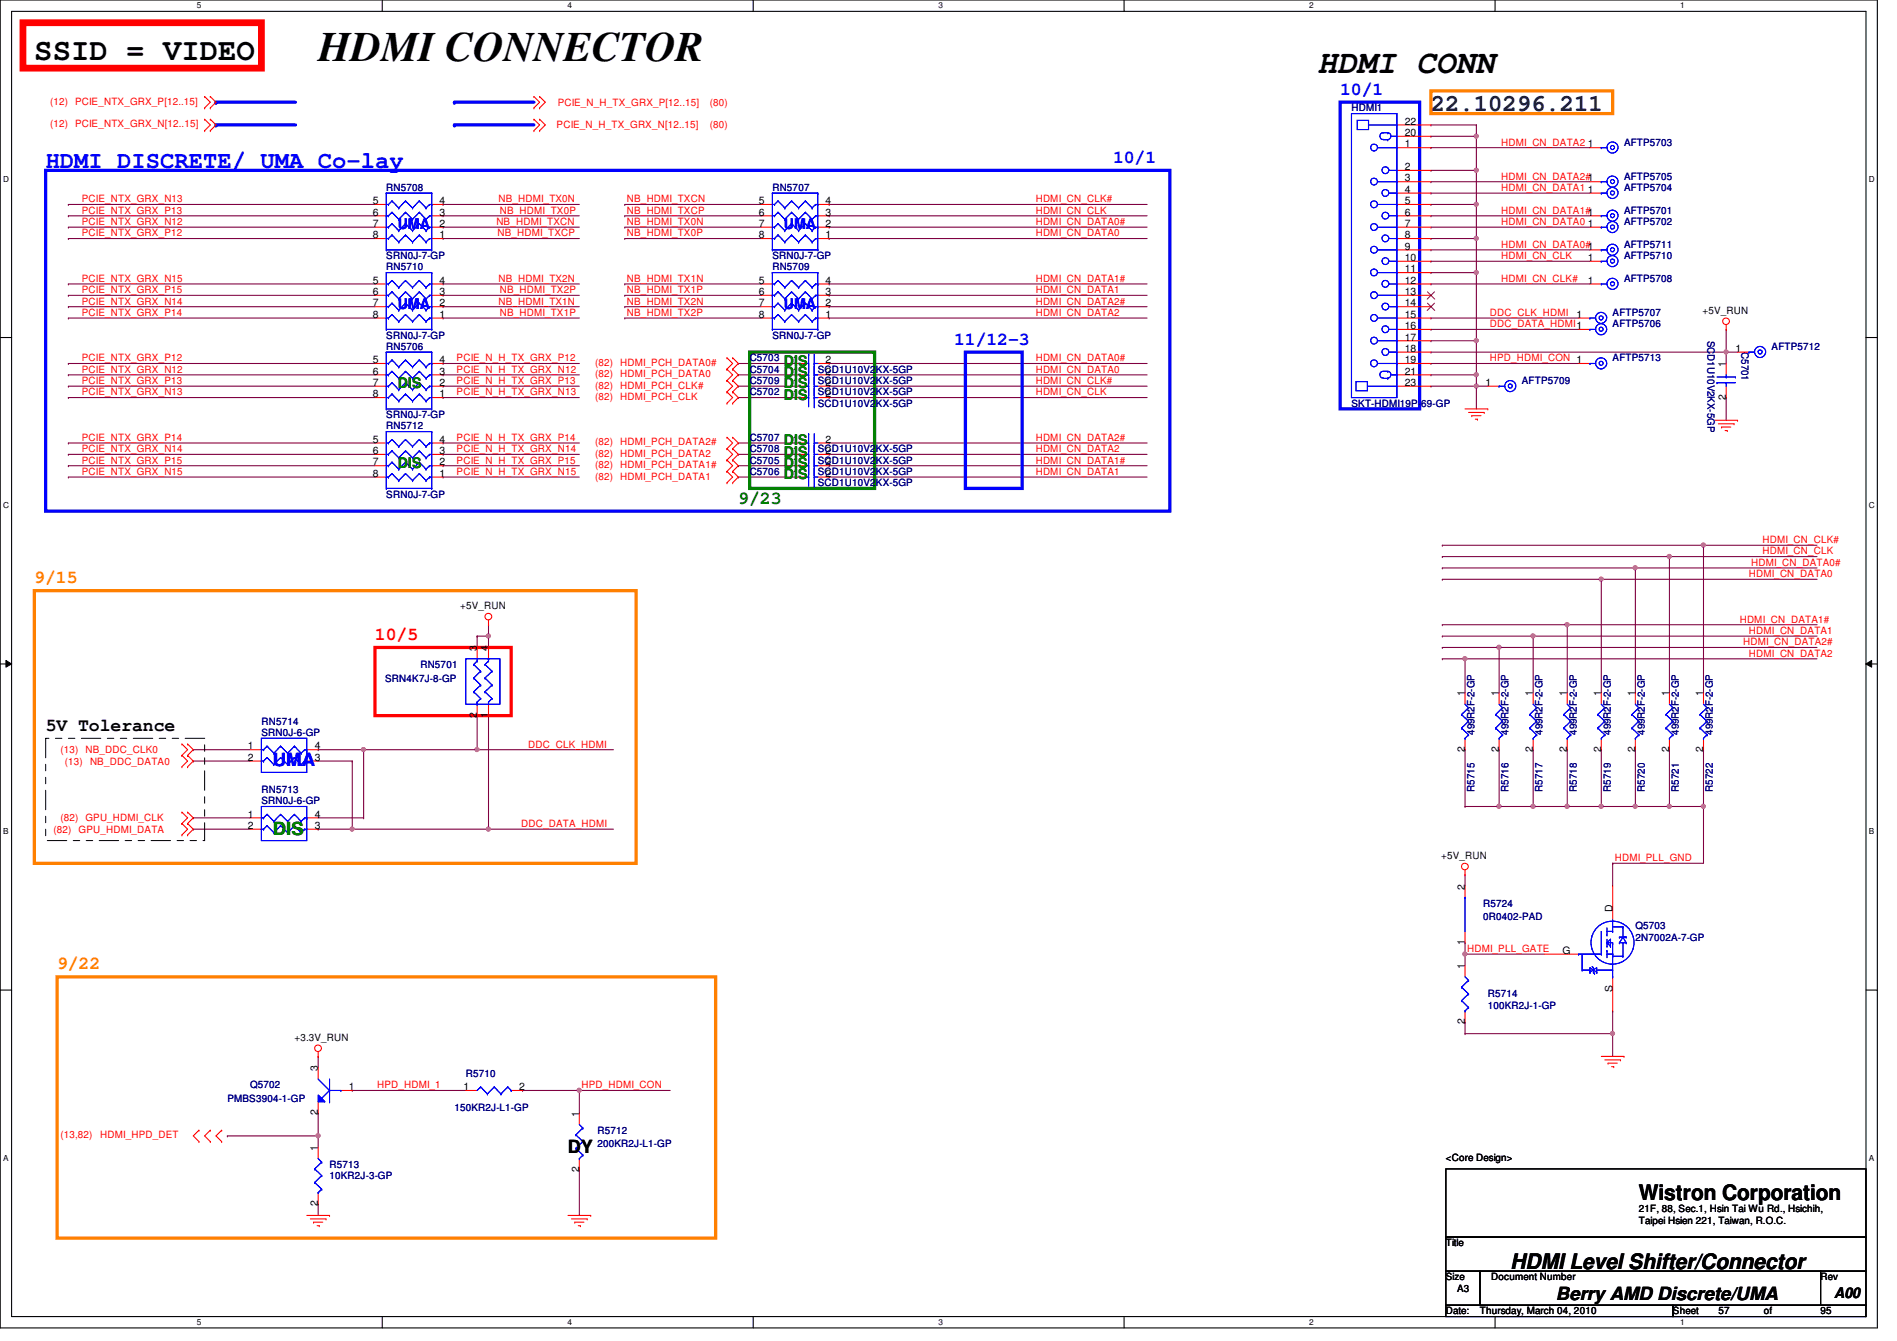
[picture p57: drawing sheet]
<svg xmlns="http://www.w3.org/2000/svg" width="297mm" height="210mm" viewBox="0 0 297 210" stroke-linecap="round" stroke-linejoin="round" font-family="sans-serif">
<defs><g id="words">
<text font-size="6.6" x="49.8" y="9.5">HDMI CONNECTOR</text>
<text font-size="5.1" x="206.3" y="11.4">HDMI CONN</text>
<text font-size="4.8" x="5.4" y="9.4">SSID = VIDEO</text>
<text font-size="3.7" fill="#000040" x="224.1" y="17.4">22.10296.211</text>
<text font-size="3.7" fill="#00f" x="7.2" y="26.3">HDMI DISCRETE/ UMA Co-lay</text>
<g font-size="3.3">
<text x="256.6" y="187.9">Wistron Corporation</text>
<text x="236.5" y="198.6">HDMI Level Shifter/Connector</text>
</g>
<g font-size="2.8" fill="#00f">
<text x="209.8" y="14.8">10/1</text>
<text x="174.3" y="25.5">10/1</text>
<text x="149.4" y="53.9">11/12-3</text>
<text x="42.7" y="120">UMA</text>
</g>
<g font-size="2.8" fill="#008000">
<text x="115.6" y="78.8">9/23</text>
<text x="42.7" y="130.6">DIS</text>
</g>
<g font-size="2.8" fill="#ff8000">
<text x="5.4" y="91.3">9/15</text>
<text x="8.9" y="151.7">9/22</text>
</g>
<text font-size="2.8" fill="#f00" x="58.7" y="100.2">10/5</text>
<g font-size="2.8">
<text x="7.2" y="114.4">5V Tolerance</text>
<text x="88.9" y="180.4">DY</text>
<text x="243.6" y="203.5">Berry AMD Discrete/UMA</text>
</g>
<g font-size="2.3" fill="#00f">
<text x="62.3" y="35.9">UMA</text>
<text x="122.7" y="35.9">UMA</text>
<text x="62.3" y="48.3">UMA</text>
<text x="122.7" y="48.3">UMA</text>
</g>
<g font-size="2.3" fill="#008000">
<text x="122.7" y="59">DIS</text>
<text x="122.7" y="57.2">DIS</text>
<text x="62.3" y="60.8">DIS</text>
<text x="122.7" y="60.8">DIS</text>
<text x="122.7" y="62.6">DIS</text>
<text x="122.7" y="69.7">DIS</text>
<text x="122.7" y="71.5">DIS</text>
<text x="62.3" y="73.2">DIS</text>
<text x="122.7" y="75">DIS</text>
<text x="122.7" y="73.2">DIS</text>
</g>
<text font-size="2.3" x="287.2" y="203.2">A00</text>
<g font-size="1.6" fill="#f00">
<text x="7.9" y="16.4">(12)</text>
<text x="11.8" y="16.4">PCIE_NTX_GRX_P[12..15]</text>
<text x="87.3" y="16.6">PCIE_N_H_TX_GRX_P[12..15]</text>
<text x="111.2" y="16.6">(80)</text>
<text x="7.9" y="19.9">(12)</text>
<text x="11.8" y="19.9">PCIE_NTX_GRX_N[12..15]</text>
<text x="87.2" y="20.1">PCIE_N_H_TX_GRX_N[12..15]</text>
<text x="111.2" y="20.1">(80)</text>
<text x="235.1" y="22.8">HDMI_CN_DATA2</text>
<text x="235.1" y="28.1">HDMI_CN_DATA2#1</text>
<text x="235.1" y="29.9">HDMI_CN_DATA1</text>
<text x="12.8" y="33.4">PCIE_NTX_GRX_P13</text>
<text x="12.8" y="35.2">PCIE_NTX_GRX_N12</text>
<text x="12.8" y="31.7">PCIE_NTX_GRX_N13</text>
<text x="77.7" y="35.2">NB_HDMI_TXCN</text>
<text x="78.1" y="31.7">NB_HDMI_TX0N</text>
<text x="78.3" y="33.4">NB_HDMI_TX0P</text>
<text x="98.2" y="33.4">NB_HDMI_TXCP</text>
<text x="98.2" y="31.7">NB_HDMI_TXCN</text>
<text x="98.2" y="35.2">NB_HDMI_TX0N</text>
<text x="162.2" y="33.4">HDMI_CN_CLK</text>
<text x="162.2" y="31.7">HDMI_CN_CLK#</text>
<text x="162.2" y="35.2">HDMI_CN_DATA0#</text>
<text x="235.1" y="35.2">HDMI_CN_DATA0</text>
<text x="235.1" y="33.4">HDMI_CN_DATA1#1</text>
<text x="12.8" y="37">PCIE_NTX_GRX_P12</text>
<text x="77.9" y="37">NB_HDMI_TXCP</text>
<text x="98.2" y="37">NB_HDMI_TX0P</text>
<text x="162.2" y="37">HDMI_CN_DATA0</text>
<text x="235.1" y="38.8">HDMI_CN_DATA0#1</text>
<text x="235.1" y="40.6">HDMI_CN_CLK</text>
<text x="12.8" y="47.7">PCIE_NTX_GRX_N14</text>
<text x="12.8" y="44.1">PCIE_NTX_GRX_N15</text>
<text x="12.8" y="45.9">PCIE_NTX_GRX_P15</text>
<text x="78.1" y="47.7">NB_HDMI_TX1N</text>
<text x="78.1" y="44.1">NB_HDMI_TX2N</text>
<text x="78.3" y="45.9">NB_HDMI_TX2P</text>
<text x="98.2" y="44.1">NB_HDMI_TX1N</text>
<text x="98.2" y="45.9">NB_HDMI_TX1P</text>
<text x="98.2" y="47.7">NB_HDMI_TX2N</text>
<text x="162.2" y="44.1">HDMI_CN_DATA1#</text>
<text x="162.2" y="45.9">HDMI_CN_DATA1</text>
<text x="162.2" y="47.7">HDMI_CN_DATA2#</text>
<text x="235.1" y="44.1">HDMI_CN_CLK#</text>
<text x="12.8" y="49.4">PCIE_NTX_GRX_P14</text>
<text x="78.3" y="49.4">NB_HDMI_TX1P</text>
<text x="98.2" y="49.4">NB_HDMI_TX2P</text>
<text x="162.2" y="49.4">HDMI_CN_DATA2</text>
<text x="233.3" y="51.2">DDC_DATA_HDMI1</text>
<text x="233.3" y="49.4">DDC_CLK_HDMI</text>
<text x="12.8" y="56.6">PCIE_NTX_GRX_P12</text>
<text x="12.8" y="58.3">PCIE_NTX_GRX_N12</text>
<text x="71.5" y="58.3">PCIE_N_H_TX_GRX_N12</text>
<text x="71.5" y="56.6">PCIE_N_H_TX_GRX_P12</text>
<text x="93.2" y="59.1">(82)</text>
<text x="93.2" y="57.3">(82)</text>
<text x="97.1" y="59.1">HDMI_PCH_DATA0</text>
<text x="97.1" y="57.3">HDMI_PCH_DATA0#</text>
<text x="162.2" y="58.3">HDMI_CN_DATA0</text>
<text x="162.2" y="56.6">HDMI_CN_DATA0#</text>
<text x="233.3" y="56.6">HPD_HDMI_CON 1</text>
<text x="12.8" y="60.1">PCIE_NTX_GRX_P13</text>
<text x="12.8" y="61.9">PCIE_NTX_GRX_N13</text>
<text x="71.5" y="61.9">PCIE_N_H_TX_GRX_N13</text>
<text x="71.5" y="60.1">PCIE_N_H_TX_GRX_P13</text>
<text x="93.2" y="62.6">(82)</text>
<text x="93.2" y="60.8">(82)</text>
<text x="97.1" y="62.6">HDMI_PCH_CLK</text>
<text x="97.1" y="60.8">HDMI_PCH_CLK#</text>
<text x="162.2" y="61.9">HDMI_CN_CLK</text>
<text x="162.2" y="60.1">HDMI_CN_CLK#</text>
<text x="12.8" y="70.8">PCIE_NTX_GRX_N14</text>
<text x="12.8" y="69">PCIE_NTX_GRX_P14</text>
<text x="71.5" y="70.8">PCIE_N_H_TX_GRX_N14</text>
<text x="71.5" y="69">PCIE_N_H_TX_GRX_P14</text>
<text x="93.2" y="69.7">(82)</text>
<text x="93.2" y="71.5">(82)</text>
<text x="97.1" y="69.7">HDMI_PCH_DATA2#</text>
<text x="97.1" y="71.5">HDMI_PCH_DATA2</text>
<text x="162.2" y="69">HDMI_CN_DATA2#</text>
<text x="162.2" y="70.8">HDMI_CN_DATA2</text>
<text x="12.8" y="74.3">PCIE_NTX_GRX_N15</text>
<text x="12.8" y="72.6">PCIE_NTX_GRX_P15</text>
<text x="71.5" y="72.6">PCIE_N_H_TX_GRX_P15</text>
<text x="71.5" y="74.3">PCIE_N_H_TX_GRX_N15</text>
<text x="93.2" y="73.3">(82)</text>
<text x="93.2" y="75.1">(82)</text>
<text x="97.1" y="73.3">HDMI_PCH_DATA1#</text>
<text x="97.1" y="75.1">HDMI_PCH_DATA1</text>
<text x="162.2" y="72.6">HDMI_CN_DATA1#</text>
<text x="162.2" y="74.3">HDMI_CN_DATA1</text>
<text x="274.2" y="88.6">HDMI_CN_DATA0#</text>
<text x="276" y="85">HDMI_CN_CLK#</text>
<text x="276" y="86.8">HDMI_CN_CLK</text>
<text x="273.9" y="90.3">HDMI_CN_DATA0</text>
<text x="272.4" y="97.5">HDMI_CN_DATA1#</text>
<text x="273" y="101">HDMI_CN_DATA2#</text>
<text x="273.9" y="99.2">HDMI_CN_DATA1</text>
<text x="273.9" y="102.8">HDMI_CN_DATA2</text>
<text x="9.5" y="117.9">(13)</text>
<text x="10.2" y="119.7">(13)</text>
<text x="13.4" y="117.9">NB_DDC_CLK0</text>
<text x="14.1" y="119.7">NB_DDC_DATA0</text>
<text x="82.7" y="117">DDC_CLK_HDMI</text>
<text x="8.4" y="130.3">(82)</text>
<text x="9.5" y="128.6">(82)</text>
<text x="12.3" y="130.3">GPU_HDMI_DATA</text>
<text x="13.4" y="128.6">GPU_HDMI_CLK</text>
<text x="81.6" y="129.5">DDC_DATA_HDMI</text>
<text x="252.9" y="134.8">HDMI_PLL_GND</text>
<text x="229.7" y="149">HDMI_PLL_GATE</text>
<text x="59.1" y="170.3">HPD_HDMI_1</text>
<text x="91.1" y="170.3">HPD_HDMI_CON</text>
<text x="9.5" y="178.2">(13,82)</text>
<text x="15.7" y="178.2">HDMI_HPD_DET</text>
</g>
<g font-size="1.6" fill="#000080">
<text x="211.6" y="17.4">HDMI1</text>
<text x="254.3" y="22.8">AFTP5703</text>
<text x="60.5" y="29.9">RN5708</text>
<text x="120.9" y="29.9">RN5707</text>
<text x="254.3" y="29.9">AFTP5704</text>
<text x="254.3" y="28.1">AFTP5705</text>
<text x="254.3" y="35.2">AFTP5702</text>
<text x="254.3" y="33.4">AFTP5701</text>
<text x="60.5" y="40.6">SRN0J-7-GP</text>
<text x="120.9" y="40.6">SRN0J-7-GP</text>
<text x="254.3" y="40.6">AFTP5710</text>
<text x="254.3" y="38.8">AFTP5711</text>
<text x="60.5" y="42.3">RN5710</text>
<text x="120.9" y="42.3">RN5709</text>
<text x="254.3" y="44.1">AFTP5708</text>
<text x="60.5" y="53">SRN0J-7-GP</text>
<text x="120.9" y="53">SRN0J-7-GP</text>
<text x="252.5" y="51.2">AFTP5706</text>
<text x="252.5" y="49.4">AFTP5707</text>
<text x="267.4" y="53.3" transform="rotate(90 267.4 53.3)">SCD1U10V2KX-5GP</text>
<text x="60.5" y="54.8">RN5706</text>
<text x="117.4" y="58.3">C5704</text>
<text x="117.4" y="56.6">C5703</text>
<text x="128.1" y="58.3">SCD1U10V2KX-5GP</text>
<text x="252.5" y="56.6">AFTP5713</text>
<text x="272.7" y="55.1" transform="rotate(90 272.7 55.1)">C5701</text>
<text x="277.4" y="54.8">AFTP5712</text>
<text x="60.5" y="65.4">SRN0J-7-GP</text>
<text x="117.4" y="60.1">C5709</text>
<text x="117.4" y="61.9">C5702</text>
<text x="128.1" y="60.1">SCD1U10V2KX-5GP</text>
<text x="128.1" y="61.9">SCD1U10V2KX-5GP</text>
<text x="128.1" y="63.7">SCD1U10V2KX-5GP</text>
<text x="211.6" y="63.7">SKT-HDMI19P-69-GP</text>
<text x="238.3" y="60.1">AFTP5709</text>
<text x="60.5" y="67.2">RN5712</text>
<text x="117.4" y="69">C5707</text>
<text x="117.4" y="70.8">C5708</text>
<text x="128.1" y="70.8">SCD1U10V2KX-5GP</text>
<text x="60.5" y="77.9">SRN0J-7-GP</text>
<text x="117.4" y="74.3">C5706</text>
<text x="117.4" y="72.6">C5705</text>
<text x="128.1" y="76.1">SCD1U10V2KX-5GP</text>
<text x="128.1" y="74.3">SCD1U10V2KX-5GP</text>
<text x="128.1" y="72.6">SCD1U10V2KX-5GP</text>
<text x="60.3" y="106.7">SRN4K7J-8-GP</text>
<text x="65.8" y="104.6">RN5701</text>
<text x="40.9" y="113.5">RN5714</text>
<text x="40.9" y="115.2">SRN0J-6-GP</text>
<text x="230.9" y="115" transform="rotate(-90 230.9 115)">499R2F-2-GP</text>
<text x="236.2" y="115" transform="rotate(-90 236.2 115)">499R2F-2-GP</text>
<text x="241.6" y="115" transform="rotate(-90 241.6 115)">499R2F-2-GP</text>
<text x="246.9" y="115" transform="rotate(-90 246.9 115)">499R2F-2-GP</text>
<text x="252.2" y="115" transform="rotate(-90 252.2 115)">499R2F-2-GP</text>
<text x="257.6" y="115" transform="rotate(-90 257.6 115)">499R2F-2-GP</text>
<text x="262.9" y="115" transform="rotate(-90 262.9 115)">499R2F-2-GP</text>
<text x="268.2" y="115" transform="rotate(-90 268.2 115)">499R2F-2-GP</text>
<text x="40.9" y="124.1">RN5713</text>
<text x="40.9" y="125.9">SRN0J-6-GP</text>
<text x="230.9" y="123.9" transform="rotate(-90 230.9 123.9)">R5715</text>
<text x="236.2" y="123.9" transform="rotate(-90 236.2 123.9)">R5716</text>
<text x="241.6" y="123.9" transform="rotate(-90 241.6 123.9)">R5717</text>
<text x="246.9" y="123.9" transform="rotate(-90 246.9 123.9)">R5718</text>
<text x="252.2" y="123.9" transform="rotate(-90 252.2 123.9)">R5719</text>
<text x="257.6" y="123.9" transform="rotate(-90 257.6 123.9)">R5720</text>
<text x="262.9" y="123.9" transform="rotate(-90 262.9 123.9)">R5721</text>
<text x="268.2" y="123.9" transform="rotate(-90 268.2 123.9)">R5722</text>
<text x="232.2" y="141.9">R5724</text>
<text x="232.2" y="144">0R0402-PAD</text>
<text x="256.1" y="145.5">Q5703</text>
<text x="256.1" y="147.2">2N7002A-7-GP</text>
<text x="233" y="156.1">R5714</text>
<text x="233" y="157.9">100KR2J-1-GP</text>
<text x="35.6" y="172.5">PMBS3904-1-GP</text>
<text x="39.2" y="170.3">Q5702</text>
<text x="71.2" y="173.9">150KR2J-L1-GP</text>
<text x="72.9" y="168.6">R5710</text>
<text x="93.6" y="177.5">R5712</text>
<text x="93.6" y="179.6">200KR2J-L1-GP</text>
<text x="51.6" y="182.8">R5713</text>
<text x="51.6" y="184.6">10KR2J-3-GP</text>
</g>
<g font-size="1.6">
<text x="220" y="23.1">1</text>
<text x="220" y="19.5">22</text>
<text x="220" y="21.3">20</text>
<text x="248.6" y="23.1">1</text>
<text x="220" y="26.6">2</text>
<text x="220" y="28.4">3</text>
<text x="58.4" y="32">5</text>
<text x="58.4" y="33.7">6</text>
<text x="58.4" y="35.5">7</text>
<text x="68.8" y="35.5">2</text>
<text x="68.8" y="33.7">3</text>
<text x="68.8" y="32">4</text>
<text x="118.8" y="32">5</text>
<text x="118.8" y="33.7">6</text>
<text x="118.8" y="35.5">7</text>
<text x="129.3" y="35.5">2</text>
<text x="129.3" y="33.7">3</text>
<text x="129.3" y="32">4</text>
<text x="220" y="30.2">4</text>
<text x="220" y="32">5</text>
<text x="220" y="33.7">6</text>
<text x="220" y="35.5">7</text>
<text x="248.6" y="35.5">1</text>
<text x="248.6" y="30.2">1</text>
<text x="58.4" y="37.3">8</text>
<text x="68.8" y="37.3">1</text>
<text x="118.8" y="37.3">8</text>
<text x="129.3" y="37.3">1</text>
<text x="220" y="37.3">8</text>
<text x="220" y="39.1">9</text>
<text x="220" y="40.9">10</text>
<text x="248.6" y="40.9">1</text>
<text x="58.4" y="44.4">5</text>
<text x="58.4" y="46.2">6</text>
<text x="58.4" y="48">7</text>
<text x="68.8" y="48">2</text>
<text x="68.8" y="46.2">3</text>
<text x="68.8" y="44.4">4</text>
<text x="118.8" y="44.4">5</text>
<text x="118.8" y="46.2">6</text>
<text x="118.8" y="48">7</text>
<text x="129.3" y="48">2</text>
<text x="129.3" y="46.2">3</text>
<text x="129.3" y="44.4">4</text>
<text x="220" y="42.6">11</text>
<text x="220" y="44.4">12</text>
<text x="220" y="46.2">13</text>
<text x="220" y="48">14</text>
<text x="248.6" y="44.4">1</text>
<text x="58.4" y="49.7">8</text>
<text x="68.8" y="49.7">1</text>
<text x="118.8" y="49.7">8</text>
<text x="129.3" y="49.7">1</text>
<text x="220" y="49.7">15</text>
<text x="220" y="51.5">16</text>
<text x="220" y="53.3">17</text>
<text x="246.8" y="49.7">1</text>
<text x="266.6" y="49.1">+5V_RUN</text>
<text x="58.4" y="56.9">5</text>
<text x="58.4" y="58.6">6</text>
<text x="68.8" y="58.6">3</text>
<text x="68.8" y="56.9">4</text>
<text x="124.2" y="58.6">1</text>
<text x="124.2" y="56.9">1</text>
<text x="129.3" y="58.6">2</text>
<text x="129.3" y="56.9">2</text>
<text x="220" y="55.1">18</text>
<text x="220" y="56.9">19</text>
<text x="220" y="58.6">21</text>
<text x="270.3" y="57.4" transform="rotate(-90 270.3 57.4)">1</text>
<text x="271.7" y="55.1">1</text>
<text x="58.4" y="60.4">7</text>
<text x="58.4" y="62.2">8</text>
<text x="68.8" y="62.2">1</text>
<text x="68.8" y="60.4">2</text>
<text x="124.2" y="60.4">1</text>
<text x="124.2" y="62.2">1</text>
<text x="129.3" y="60.4">2</text>
<text x="129.3" y="62.2">2</text>
<text x="220" y="60.4">23</text>
<text x="232.6" y="60.4">1</text>
<text x="270.3" y="62.6" transform="rotate(-90 270.3 62.6)">2</text>
<text x="58.4" y="69.3">5</text>
<text x="58.4" y="71.1">6</text>
<text x="68.8" y="71.1">3</text>
<text x="68.8" y="69.3">4</text>
<text x="124.2" y="69.3">1</text>
<text x="124.2" y="71.1">1</text>
<text x="129.3" y="69.3">2</text>
<text x="129.3" y="71.1">2</text>
<text x="58.4" y="72.9">7</text>
<text x="58.4" y="74.6">8</text>
<text x="68.8" y="74.6">1</text>
<text x="68.8" y="72.9">2</text>
<text x="124.2" y="74.6">1</text>
<text x="124.2" y="72.9">1</text>
<text x="129.3" y="74.6">2</text>
<text x="129.3" y="72.9">2</text>
<text x="72" y="95.3">+5V_RUN</text>
<text x="74.7" y="101.9" transform="rotate(-90 74.7 101.9)">3</text>
<text x="76.5" y="101.9" transform="rotate(-90 76.5 101.9)">4</text>
<text x="74.7" y="112.4" transform="rotate(-90 74.7 112.4)">2</text>
<text x="76.5" y="112.4" transform="rotate(-90 76.5 112.4)">1</text>
<text x="229.4" y="109" transform="rotate(-90 229.4 109)">1</text>
<text x="234.7" y="109" transform="rotate(-90 234.7 109)">1</text>
<text x="240" y="109" transform="rotate(-90 240 109)">1</text>
<text x="245.4" y="109" transform="rotate(-90 245.4 109)">1</text>
<text x="250.7" y="109" transform="rotate(-90 250.7 109)">1</text>
<text x="256" y="109" transform="rotate(-90 256 109)">1</text>
<text x="261.4" y="109" transform="rotate(-90 261.4 109)">1</text>
<text x="266.7" y="109" transform="rotate(-90 266.7 109)">1</text>
<text x="38.8" y="117.3">1</text>
<text x="38.8" y="119.1">2</text>
<text x="49.3" y="119.1">3</text>
<text x="49.3" y="117.3">4</text>
<text x="229.4" y="117.7" transform="rotate(-90 229.4 117.7)">2</text>
<text x="234.7" y="117.7" transform="rotate(-90 234.7 117.7)">2</text>
<text x="240" y="117.7" transform="rotate(-90 240 117.7)">2</text>
<text x="245.4" y="117.7" transform="rotate(-90 245.4 117.7)">2</text>
<text x="250.7" y="117.7" transform="rotate(-90 250.7 117.7)">2</text>
<text x="256" y="117.7" transform="rotate(-90 256 117.7)">2</text>
<text x="261.4" y="117.7" transform="rotate(-90 261.4 117.7)">2</text>
<text x="266.7" y="117.7" transform="rotate(-90 266.7 117.7)">2</text>
<text x="38.8" y="128">1</text>
<text x="38.8" y="129.8">2</text>
<text x="49.3" y="129.8">3</text>
<text x="49.3" y="128">4</text>
<text x="225.7" y="134.5">+5V_RUN</text>
<text x="229.4" y="139.2" transform="rotate(-90 229.4 139.2)">2</text>
<text x="252.5" y="142.8" transform="rotate(-90 252.5 142.8)">D</text>
<text x="229.4" y="147.9" transform="rotate(-90 229.4 147.9)">1</text>
<text x="244.7" y="149.3">G</text>
<text x="229.4" y="151.7" transform="rotate(-90 229.4 151.7)">1</text>
<text x="252.5" y="155.2" transform="rotate(-90 252.5 155.2)">S</text>
<text x="229.4" y="160.4" transform="rotate(-90 229.4 160.4)">2</text>
<text x="46.1" y="162.9">+3.3V_RUN</text>
<text x="49.8" y="167.7" transform="rotate(-90 49.8 167.7)">3</text>
<text x="54.6" y="170.6">1</text>
<text x="72.6" y="170.6">1</text>
<text x="81.3" y="170.6">2</text>
<text x="49.8" y="174.6" transform="rotate(-90 49.8 174.6)">2</text>
<text x="90.7" y="174.8" transform="rotate(-90 90.7 174.8)">1</text>
<text x="49.8" y="180.1" transform="rotate(-90 49.8 180.1)">1</text>
<text x="90.7" y="183.5" transform="rotate(-90 90.7 183.5)">2</text>
<text x="226.4" y="181.7">&lt;Core Design&gt;</text>
<text x="49.8" y="188.8" transform="rotate(-90 49.8 188.8)">2</text>
<text x="256.6" y="189.7">21F, 88, Sec.1, Hsin Tai Wu Rd., Hsichih,</text>
<text x="256.6" y="191.6">Taipei Hsien 221, Taiwan, R.O.C.</text>
<text x="226.4" y="195.1">Title</text>
<text x="226.4" y="200.4">Size</text>
<text x="228.2" y="202.2">A3</text>
<text x="233.5" y="200.4">Document Number</text>
<text x="285.1" y="200.4">Rev</text>
<text x="226.4" y="205.7">Date:</text>
<text x="231.7" y="205.7">Thursday, March 04, 2010</text>
<text x="262" y="205.7">Sheet</text>
<text x="269.1" y="205.7">57</text>
<text x="276.2" y="205.7">of</text>
<text x="285.1" y="205.7">95</text>
</g>
<g font-size="1.3">
<text x="30.8" y="1.3">5</text>
<text x="88.9" y="1.3">4</text>
<text x="146.9" y="1.3">3</text>
<text x="205" y="1.3">2</text>
<text x="263.1" y="1.3">1</text>
<text x=".5" y="28.4">D</text>
<text x="292.6" y="28.4">D</text>
<text x=".5" y="79.5">C</text>
<text x="292.6" y="79.5">C</text>
<text x=".5" y="130.6">B</text>
<text x="292.6" y="130.6">B</text>
<text x=".5" y="181.7">A</text>
<text x="292.6" y="181.7">A</text>
<text x="30.8" y="207.4">5</text>
<text x="88.9" y="207.4">4</text>
<text x="146.9" y="207.4">3</text>
<text x="205" y="207.4">2</text>
<text x="263.1" y="207.4">1</text>
</g>
</g></defs>
<path d="M0 0h294v207.9h-294zM1.8 1.8h290.4v204.3h-290.4z" fill="none" stroke="#000" stroke-width=".17"/>
<g fill="#fff">
<path d="M30.8 .2h.7v1.4h-.7z"/>
<path d="M30.8 206.2h.7v1.4h-.7z"/>
</g>
<path d="M59.9 0v1.8M59.9 206.1v1.8" fill="none" stroke="#000" stroke-width=".17"/>
<g fill="#fff">
<path d="M88.9 .2h.6v1.4h-.6z"/>
<path d="M88.9 206.2h.6v1.4h-.6z"/>
</g>
<path d="M117.9 0v1.8M117.9 206.1v1.8" fill="none" stroke="#000" stroke-width=".17"/>
<g fill="#fff">
<path d="M146.9 .2h.7v1.4h-.7z"/>
<path d="M146.9 206.2h.7v1.4h-.7z"/>
</g>
<path d="M176 0v1.8M176 206.1v1.8" fill="none" stroke="#000" stroke-width=".17"/>
<g fill="#fff">
<path d="M205 .2h.7v1.4h-.7z"/>
<path d="M205 206.2h.7v1.4h-.7z"/>
</g>
<path d="M234.1 0v1.8M234.1 206.1v1.8" fill="none" stroke="#000" stroke-width=".17"/>
<g fill="#fff">
<path d="M263.1 .2h.7v1.4h-.7z"/>
<path d="M263.1 206.2h.7v1.4h-.7z"/>
<path d="M.5 27.3h.9v1.4h-.9z"/>
<path d="M292.6 27.3h.9v1.4h-.9z"/>
<path d="M.5 78.4h.9v1.4h-.9z"/>
<path d="M292.6 78.4h.9v1.4h-.9z"/>
</g>
<path d="M0 52.8h1.8M292.2 52.8h1.8" fill="none" stroke="#000" stroke-width=".17"/>
<g fill="#fff">
<path d="M.5 129.5h.8v1.4h-.8z"/>
<path d="M292.6 129.5h.9v1.4h-.9z"/>
</g>
<path d="M0 103.9h1.8M292.2 103.9h1.8" fill="none" stroke="#000" stroke-width=".17"/>
<path d="M.9 103.4l.9 .5-.9 .5zM292.2 103.9l.9-.5v1z" fill="#000"/>
<path d="M.9 103.4l.9 .5-.9 .5zM292.2 103.9l.9-.5v1z" fill="none" stroke="#000" stroke-width=".16"/>
<g fill="#fff">
<path d="M.5 180.5h.8v1.4h-.8z"/>
<path d="M292.6 180.5h.9v1.4h-.9z"/>
</g>
<path d="M0 155h1.8M292.2 155h1.8" fill="none" stroke="#000" stroke-width=".17"/>
<path d="M35.6 177.8h.1M35.6 177.8h14.2M49.8 165.4h.1M49.8 165.4v1.7M90.7 170.7h.1M90.7 170.7h14.2M90.7 170.7v3.5M49.8 188.5h.1M49.8 188.5v1.7" fill="none" stroke="#800040" stroke-width=".17"/>
<circle cx="90.7" cy="170.7" r=".32" fill="#f0f"/>
<circle cx="90.7" cy="170.7" r=".32" fill="none" stroke="#f0f" stroke-width=".17"/>
<path d="M49.8 177.8h.1M49.8 177.8v1.8M90.7 183.1h.1M90.7 183.1v7.1" fill="none" stroke="#800040" stroke-width=".17"/>
<circle cx="49.8" cy="177.8" r=".32" fill="#f0f"/>
<circle cx="49.8" cy="177.8" r=".32" fill="none" stroke="#f0f" stroke-width=".17"/>
<path d="M55.2 170.7h.1M55.2 170.7h17.7M81.8 170.7h.1M81.8 170.7h8.9" fill="none" stroke="#800040" stroke-width=".17"/>
<path d="M33.8 16h12.5" fill="none" stroke="#00f" stroke-width=".51"/>
<circle cx="33.8" cy="16" r=".25" fill="#00f"/>
<path d="M33.8 19.6h12.5" fill="none" stroke="#00f" stroke-width=".51"/>
<circle cx="33.8" cy="19.6" r=".25" fill="#00f"/>
<path d="M71.2 16h12.4" fill="none" stroke="#00f" stroke-width=".51"/>
<circle cx="71.2" cy="16" r=".25" fill="#00f"/>
<path d="M71.2 19.6h12.4" fill="none" stroke="#00f" stroke-width=".51"/>
<circle cx="71.2" cy="19.6" r=".25" fill="#00f"/>
<path d="M76.5 99.6h.1M76.5 99.6v1.7" fill="none" stroke="#800040" stroke-width=".17"/>
<circle cx="76.5" cy="99.5" r=".32" fill="#f0f"/>
<circle cx="76.5" cy="99.5" r=".32" fill="none" stroke="#f0f" stroke-width=".17"/>
<path d="M74.7 99.6h.1M74.7 99.6v1.7M76.5 97.8h.1M76.5 97.8v1.8h-1.8M74.7 117.3h.1M74.7 117.3h21.4" fill="none" stroke="#800040" stroke-width=".17"/>
<circle cx="74.7" cy="117.3" r=".32" fill="#f0f"/>
<circle cx="74.7" cy="117.3" r=".32" fill="none" stroke="#f0f" stroke-width=".17"/>
<path d="M76.5 129.8h.1M76.5 129.8h19.6" fill="none" stroke="#800040" stroke-width=".17"/>
<circle cx="76.5" cy="129.8" r=".32" fill="#f0f"/>
<circle cx="76.5" cy="129.8" r=".32" fill="none" stroke="#f0f" stroke-width=".17"/>
<path d="M224.1 19.6h.1M224.1 19.6h7.1M231.2 37.3h.1M231.2 37.3v5.4h-7.1M224.1 42.7h.1M224.1 51.6h.1M224.1 49.8h.1M224.1 51.6h23.1M224.1 49.8h23.1" fill="none" stroke="#800040" stroke-width=".17"/>
<circle cx="231.2" cy="37.3" r=".32" fill="#f0f"/>
<circle cx="231.2" cy="37.3" r=".32" fill="none" stroke="#f0f" stroke-width=".17"/>
<path d="M224.1 35.6h.1M224.1 35.6h24.9M231.2 21.3h.1M231.2 21.3v5.4M270.3 51.6h.1M270.3 55.1h.1M270.3 51.6v5.3M270.3 62.2h.1M270.3 62.2v3.6" fill="none" stroke="#800040" stroke-width=".17"/>
<circle cx="231.2" cy="21.3" r=".32" fill="#f0f"/>
<circle cx="231.2" cy="21.3" r=".32" fill="none" stroke="#f0f" stroke-width=".17"/>
<path d="M224.1 23.1h.1M224.1 32h.1M224.1 23.1h24.9M224.1 32h7.1M231.2 32h.1M231.2 32v5.3" fill="none" stroke="#800040" stroke-width=".17"/>
<circle cx="231.2" cy="32" r=".32" fill="#f0f"/>
<circle cx="231.2" cy="32" r=".32" fill="none" stroke="#f0f" stroke-width=".17"/>
<path d="M224.1 37.3h.1M224.1 26.7h.1M224.1 37.3h7.1M224.1 26.7h7.1M231.2 26.7h.1M231.2 26.7v5.3" fill="none" stroke="#800040" stroke-width=".17"/>
<circle cx="231.2" cy="26.6" r=".32" fill="#f0f"/>
<circle cx="231.2" cy="26.6" r=".32" fill="none" stroke="#f0f" stroke-width=".17"/>
<g fill="none" stroke="#800040" stroke-width=".17">
<path d="M224.1 33.8h.1M224.1 28.4h.1M224.1 39.1h.1M224.1 33.8h24.9M224.1 28.4h24.9M224.1 39.1h24.9M224.1 44.4h.1M224.1 56.9h.1M224.1 40.9h.1M224.1 55.1h.1M224.1 44.4h24.9M224.1 56.9h23.1"/>
<path d="M224.1 40.9h24.9M224.1 55.1h46.2"/>
</g>
<circle cx="270.3" cy="55.1" r=".32" fill="#f0f"/>
<circle cx="270.3" cy="55.1" r=".32" fill="none" stroke="#f0f" stroke-width=".17"/>
<path d="M224.1 30.2h.1M224.1 30.2h24.9M224.1 60.5h.1M224.1 60.5h7.1" fill="none" stroke="#800040" stroke-width=".17"/>
<circle cx="231.2" cy="60.4" r=".32" fill="#f0f"/>
<circle cx="231.2" cy="60.4" r=".32" fill="none" stroke="#f0f" stroke-width=".17"/>
<path d="M231.2 42.7h.1M231.2 42.7v10.6M231.2 60.5h.1M231.2 60.5v3.5" fill="none" stroke="#800040" stroke-width=".17"/>
<circle cx="231.2" cy="42.6" r=".32" fill="#f0f"/>
<circle cx="231.2" cy="42.6" r=".32" fill="none" stroke="#f0f" stroke-width=".17"/>
<path d="M231.2 58.7h.1M231.2 58.7v1.8" fill="none" stroke="#800040" stroke-width=".17"/>
<circle cx="231.2" cy="58.6" r=".32" fill="#f0f"/>
<circle cx="231.2" cy="58.6" r=".32" fill="none" stroke="#f0f" stroke-width=".17"/>
<path d="M224.1 58.7h.1M231.2 53.3h.1M231.2 53.3v5.4h-7.1" fill="none" stroke="#800040" stroke-width=".17"/>
<circle cx="231.2" cy="53.3" r=".32" fill="#f0f"/>
<circle cx="231.2" cy="53.3" r=".32" fill="none" stroke="#f0f" stroke-width=".17"/>
<g fill="none" stroke="#800040" stroke-width=".17">
<path d="M231.2 19.6h.1M231.2 19.6v1.7h-7.1M224.1 21.3h.1M224.1 53.3h.1M224.1 53.3h7.1M270.3 55.1h.1M270.3 55.1h1.8M231.2 60.5h.1M231.2 60.5h1.8M30.3 119.1h.1M30.3 117.3h.1M30.3 119.1h8.9"/>
<path d="M30.3 117.3h8.9M49.8 117.3h.1M49.8 119.1h5.4M49.8 117.3h7.1M55.2 119.1h.1M55.2 119.1v10.7M56.9 117.3h.1M56.9 117.3v10.7M234.7 117.3h.1M234.7 117.3v8.9h-5.3M256.1 117.3h.1M256.1 117.3v8.9"/>
<path d="M30.3 128h.1M30.3 129.8h.1M30.3 128h8.9M30.3 129.8h8.9M49.8 129.8h.1M49.8 128h7.1M49.8 129.8h5.4M55.2 129.8h.1M56.9 128h.1M229.4 126.2h.1M256.1 126.2h.1M256.1 126.2h5.3"/>
<path d="M229.4 147.6h.1M229.4 147.6v1.8M49.8 174.2h.1M49.8 174.2v3.6"/>
</g>
<circle cx="256" cy="126.2" r=".32" fill="#f0f"/>
<circle cx="256" cy="126.2" r=".32" fill="none" stroke="#f0f" stroke-width=".17"/>
<path d="M225.8 88.9h.1M225.8 88.9h30.3M245.4 97.8h.1M245.4 97.8h39.1M256.1 88.9h.1M256.1 88.9v19.6M225.8 101.3h.1M225.8 101.3h8.9M234.7 101.3h.1M234.7 101.3v7.2" fill="none" stroke="#800040" stroke-width=".17"/>
<circle cx="245.4" cy="97.8" r=".32" fill="#f0f"/>
<circle cx="245.4" cy="97.8" r=".32" fill="none" stroke="#f0f" stroke-width=".17"/>
<path d="M240.1 99.6h.1M240.1 99.6h44.4" fill="none" stroke="#800040" stroke-width=".17"/>
<circle cx="240" cy="99.5" r=".32" fill="#f0f"/>
<circle cx="240" cy="99.5" r=".32" fill="none" stroke="#f0f" stroke-width=".17"/>
<path d="M234.7 101.3h.1M234.7 101.3h49.8" fill="none" stroke="#800040" stroke-width=".17"/>
<circle cx="234.7" cy="101.3" r=".32" fill="#f0f"/>
<circle cx="234.7" cy="101.3" r=".32" fill="none" stroke="#f0f" stroke-width=".17"/>
<path d="M229.4 103.1h.1M229.4 103.1h55.1" fill="none" stroke="#800040" stroke-width=".17"/>
<circle cx="229.4" cy="103.1" r=".32" fill="#f0f"/>
<circle cx="229.4" cy="103.1" r=".32" fill="none" stroke="#f0f" stroke-width=".17"/>
<path d="M266.7 85.3h.1M266.7 85.3h17.8" fill="none" stroke="#800040" stroke-width=".17"/>
<circle cx="266.7" cy="85.3" r=".32" fill="#f0f"/>
<circle cx="266.7" cy="85.3" r=".32" fill="none" stroke="#f0f" stroke-width=".17"/>
<path d="M261.4 87.1h.1M261.4 87.1h23.1" fill="none" stroke="#800040" stroke-width=".17"/>
<circle cx="261.4" cy="87.1" r=".32" fill="#f0f"/>
<circle cx="261.4" cy="87.1" r=".32" fill="none" stroke="#f0f" stroke-width=".17"/>
<path d="M256.1 88.9h.1M256.1 88.9h28.4" fill="none" stroke="#800040" stroke-width=".17"/>
<circle cx="256" cy="88.9" r=".32" fill="#f0f"/>
<circle cx="256" cy="88.9" r=".32" fill="none" stroke="#f0f" stroke-width=".17"/>
<path d="M250.7 90.7h.1M250.7 90.7h33.8" fill="none" stroke="#800040" stroke-width=".17"/>
<circle cx="250.7" cy="90.7" r=".32" fill="#f0f"/>
<circle cx="250.7" cy="90.7" r=".32" fill="none" stroke="#f0f" stroke-width=".17"/>
<path d="M240.1 117.3h.1M240.1 117.3v8.9M240.1 126.2h.1M240.1 126.2h5.3" fill="none" stroke="#800040" stroke-width=".17"/>
<circle cx="240" cy="126.2" r=".32" fill="#f0f"/>
<circle cx="240" cy="126.2" r=".32" fill="none" stroke="#f0f" stroke-width=".17"/>
<path d="M225.8 99.6h.1M225.8 99.6h14.3M240.1 99.6h.1M240.1 99.6v8.9M261.4 117.3h.1M261.4 117.3v8.9" fill="none" stroke="#800040" stroke-width=".17"/>
<circle cx="261.4" cy="126.2" r=".32" fill="#f0f"/>
<circle cx="261.4" cy="126.2" r=".32" fill="none" stroke="#f0f" stroke-width=".17"/>
<path d="M225.8 87.1h.1M225.8 87.1h35.6M261.4 87.1h.1M261.4 87.1v21.4M234.7 126.2h.1M234.7 126.2h5.4M261.4 126.2h.1M261.4 126.2h5.3" fill="none" stroke="#800040" stroke-width=".17"/>
<circle cx="234.7" cy="126.2" r=".32" fill="#f0f"/>
<circle cx="234.7" cy="126.2" r=".32" fill="none" stroke="#f0f" stroke-width=".17"/>
<path d="M229.4 149.4h.1M229.4 149.4v1.7" fill="none" stroke="#800040" stroke-width=".17"/>
<circle cx="229.4" cy="149.3" r=".32" fill="#f0f"/>
<circle cx="229.4" cy="149.3" r=".32" fill="none" stroke="#f0f" stroke-width=".17"/>
<path d="M229.4 160h.1M229.4 161.8h.1M229.4 160v1.8M229.4 161.8h23.1M252.5 161.8h.1M252.5 161.8v3.6" fill="none" stroke="#800040" stroke-width=".17"/>
<circle cx="252.5" cy="161.8" r=".32" fill="#f0f"/>
<circle cx="252.5" cy="161.8" r=".32" fill="none" stroke="#f0f" stroke-width=".17"/>
<path d="M245.4 117.3h.1M245.4 117.3v8.9" fill="none" stroke="#800040" stroke-width=".17"/>
<circle cx="245.4" cy="126.2" r=".32" fill="#f0f"/>
<circle cx="245.4" cy="126.2" r=".32" fill="none" stroke="#f0f" stroke-width=".17"/>
<path d="M225.8 97.8h.1M225.8 97.8h19.6M245.4 97.8h.1M245.4 97.8v10.7M266.7 117.3h.1M266.7 117.3v8.9" fill="none" stroke="#800040" stroke-width=".17"/>
<circle cx="266.7" cy="126.2" r=".32" fill="#f0f"/>
<circle cx="266.7" cy="126.2" r=".32" fill="none" stroke="#f0f" stroke-width=".17"/>
<path d="M225.8 85.3h.1M225.8 85.3h40.9M266.7 85.3h.1M266.7 85.3v23.2M229.4 117.3h.1M229.4 117.3v8.9M250.7 117.3h.1M250.7 117.3v8.9h-5.3M245.4 126.2h.1M252.5 158.2h.1M252.5 158.2v3.6" fill="none" stroke="#800040" stroke-width=".17"/>
<circle cx="250.7" cy="126.2" r=".32" fill="#f0f"/>
<circle cx="250.7" cy="126.2" r=".32" fill="none" stroke="#f0f" stroke-width=".17"/>
<g fill="none" stroke="#800040" stroke-width=".17">
<path d="M10.7 37.3h.1M10.7 33.8h.1M10.7 35.6h.1M10.7 32h.1M10.7 37.3h48M10.7 33.8h48M10.7 35.6h48M10.7 32h48M69.4 33.8h.1M69.4 37.3h.1M69.4 35.6h.1M69.4 32h.1"/>
<path d="M69.4 37.3h21.3M69.4 33.8h21.3M69.4 35.6h21.3M69.4 32h21.3M97.8 37.3h.1M97.8 33.8h.1M97.8 32h.1M97.8 35.6h.1M97.8 37.3h21.4M97.8 33.8h21.4M97.8 35.6h21.4M97.8 32h21.4"/>
<path d="M129.8 37.3h.1M129.8 33.8h.1M129.8 32h.1M129.8 35.6h.1M129.8 37.3h49.8M129.8 33.8h49.8M129.8 35.6h49.8M129.8 32h49.8M10.7 48h.1M10.7 49.8h.1M10.7 44.4h.1M10.7 46.2h.1"/>
<path d="M10.7 56.9h.1M10.7 58.7h.1M10.7 58.7h48M10.7 56.9h48M10.7 48h48M10.7 49.8h48M10.7 44.4h48M10.7 46.2h48M69.4 58.7h.1M69.4 56.9h.1M69.4 46.2h.1M69.4 48h.1"/>
<path d="M69.4 49.8h.1M69.4 44.4h.1M69.4 58.7h21.3M69.4 56.9h21.3M69.4 48h21.3M69.4 49.8h21.3M69.4 44.4h21.3M69.4 46.2h21.3M97.8 49.8h.1M97.8 44.4h.1M97.8 46.2h.1M97.8 48h.1"/>
<path d="M97.8 48h21.4M97.8 49.8h21.4M97.8 44.4h21.4M97.8 46.2h21.4M115.6 58.7h.1M115.6 56.9h.1M115.6 58.7h8.9M115.6 56.9h8.9M129.8 44.4h.1M129.8 46.2h.1M129.8 48h.1M129.8 49.8h.1"/>
<path d="M129.8 48h49.8M129.8 49.8h49.8M129.8 44.4h49.8M129.8 46.2h49.8M10.7 71.1h.1M10.7 69.3h.1M10.7 74.7h.1M10.7 60.5h.1M10.7 72.9h.1M10.7 62.2h.1M10.7 69.3h48M10.7 71.1h48"/>
<path d="M10.7 62.2h48M10.7 72.9h48M10.7 74.7h48M10.7 60.5h48M69.4 72.9h.1M69.4 62.2h.1M69.4 71.1h.1M69.4 69.3h.1M69.4 74.7h.1M69.4 60.5h.1M69.4 69.3h21.3M69.4 71.1h21.3"/>
<path d="M69.4 62.2h21.3M69.4 72.9h21.3M69.4 74.7h21.3M69.4 60.5h21.3M115.6 69.3h.1M115.6 71.1h.1M115.6 62.2h.1M115.6 72.9h.1M115.6 74.7h.1M115.6 60.5h.1M115.6 69.3h8.9M115.6 71.1h8.9"/>
<path d="M115.6 62.2h8.9M115.6 72.9h8.9M115.6 74.7h8.9M115.6 60.5h8.9M225.8 90.7h.1M225.8 90.7h24.9M250.7 90.7h.1M250.7 90.7v17.8M76.5 112v17.8M225.8 103.1h.1M225.8 103.1h3.6M229.4 103.1h.1"/>
<path d="M229.4 103.1v5.4M55.2 129.8h.1M55.2 129.8h21.3M76.5 129.8h.1M229.4 136.9h.1M229.4 136.9v1.8M250.7 126.2h.1M250.7 126.2h5.4M252.5 135.1h.1M252.5 135.1v3.6M266.7 126.2h.1M266.7 126.2v8.9h-14.2"/>
<path d="M229.4 149.4h.1M229.4 149.4h12.4"/>
</g>
<circle cx="55.1" cy="129.8" r=".32" fill="#f0f"/>
<circle cx="55.1" cy="129.8" r=".32" fill="none" stroke="#f0f" stroke-width=".17"/>
<path d="M56.9 117.3h.1M56.9 117.3h17.8M74.7 117.3h.1M74.7 112v5.3" fill="none" stroke="#800040" stroke-width=".17"/>
<circle cx="56.9" cy="117.3" r=".32" fill="#f0f"/>
<circle cx="56.9" cy="117.3" r=".32" fill="none" stroke="#f0f" stroke-width=".17"/>
<g fill="none" stroke="#800040" stroke-width=".17">
<path d="M129.8 58.7h.1M129.8 56.9h.1M129.8 58.7h49.8M129.8 56.9h49.8M129.8 72.9h.1M129.8 74.7h.1M129.8 62.2h.1M129.8 69.3h.1M129.8 60.5h.1M129.8 71.1h.1M129.8 72.9h49.8M129.8 74.7h49.8"/>
<path d="M129.8 62.2h49.8M129.8 69.3h49.8M129.8 60.5h49.8M129.8 71.1h49.8"/>
</g>
<g fill="none" stroke="#f00" stroke-width=".17">
<path d="M32 15.1h.1M32 16.9h.1M32 18.7h.1M32 15.1l.9 .9-.9 .9M32 18.7l.9 .9-.9 .8M32.9 16.9h.1M32.9 15.1h.1M32.9 18.7h.1M32.9 15.1l.9 .9-.9 .9M32.9 18.7l.9 .9-.9 .8M83.6 18.7h.1M83.6 16.9h.1"/>
<path d="M83.6 15.1h.1M83.6 18.7l.9 .9-.9 .8M83.6 15.1l.9 .9-.9 .9M84.5 18.7h.1M84.5 16.9h.1M84.5 15.1h.1M84.5 18.7l.9 .9-.9 .8M84.5 15.1l.9 .9-.9 .9M32 20.4h.1M32.9 20.4h.1M83.6 20.4h.1M84.5 20.4h.1"/>
<path d="M119.2 37.3h1.7M119.2 35.6h1.7M119.2 33.8h1.7M119.2 32h1.7M128.1 37.3h1.7M128.1 35.6h1.7M128.1 33.8h1.7M128.1 32h1.7M58.7 58.7h1.8M58.7 56.9h1.8M67.6 58.7h1.8M67.6 56.9h1.8"/>
<path d="M113.8 57.8h.1M113.8 59.6h.1M113.8 56h.1M113.8 57.8l.9 .9-.9 .9M113.8 56l.9 .9-.9 .9M113.8 59.6l.9 .9-.9 .8M114.7 59.6h.1M114.7 57.8h.1M114.7 56h.1M114.7 57.8l.9 .9-.9 .9M114.7 56l.9 .9-.9 .9M114.7 59.6l.9 .9-.9 .8"/>
<path d="M124.5 58.7h1.8M128.1 58.7h1.7M249 40.9h1.7M270.3 51.6h.1M270.3 50.8v.8M58.7 62.2h1.8M58.7 60.5h1.8M67.6 62.2h1.8M67.6 60.5h1.8M113.8 68.5h.1M113.8 70.2h.1M113.8 72h.1"/>
<path d="M113.8 61.3h.1M113.8 63.1h.1M113.8 73.8h.1M113.8 75.6h.1M113.8 68.5l.9 .8-.9 .9M113.8 70.2l.9 .9-.9 .9M113.8 61.3l.9 .9-.9 .9M113.8 72l.9 .9-.9 .9M113.8 73.8l.9 .9-.9 .9M114.7 70.2h.1M114.7 68.5h.1M114.7 72h.1"/>
<path d="M114.7 63.1h.1M114.7 61.3h.1M114.7 73.8h.1M114.7 75.6h.1M114.7 68.5l.9 .8-.9 .9M114.7 70.2l.9 .9-.9 .9M114.7 61.3l.9 .9-.9 .9M114.7 72l.9 .9-.9 .9M114.7 73.8l.9 .9-.9 .9M124.5 60.5h1.8M124.5 74.7h1.8M128.1 60.5h1.7"/>
<path d="M128.1 74.7h1.7M229.4 64h3.6M230 64.6h2.4M230.5 65.1h.1M230.5 65.1h1.4M231 65.6h.3M231.3 65.6h.1M232.4 64.6h.1M233 64h.1M268.5 65.8h3.6M269.1 66.3h2.4M269.6 66.8h.1"/>
<path d="M269.6 66.8h1.4M270.1 67.4h.4M270.5 67.4h.1M271.5 66.3h.1M272.1 65.8h.1M76.5 97.8h.1M76.5 97.1v.7M28.5 118.2h.1M28.5 116.5h.1M28.5 118.2l.9 .9-.9 .9M28.5 116.5l.9 .8-.9 .9M29.4 118.2h.1"/>
<path d="M29.4 116.5h.1M29.4 118.2l.9 .9-.9 .9M29.4 116.5l.9 .8-.9 .9M28.5 128.9h.1M28.5 127.1h.1M28.5 130.7h.1M28.5 120h.1M28.5 127.1l.9 .9-.9 .9M28.5 128.9l.9 .9-.9 .9M29.4 127.1h.1M29.4 128.9h.1M29.4 130.7h.1"/>
<path d="M29.4 120h.1M29.4 127.1l.9 .9-.9 .9M29.4 128.9l.9 .9-.9 .9M229.4 136.9h.1M229.4 136.2v.7M31.2 178.7h.1M31.2 176.9h.1M31.2 176.9l-.9 .9 .9 .9M32.9 176.9h.1M32.9 178.7h.1M32.9 176.9l-.9 .9 .9 .9M34.7 178.7h.1"/>
<path d="M34.7 176.9h.1M34.7 176.9l-.9 .9 .9 .9M49.8 165.4h.1M49.8 164.6v.8M49.8 167.1v1.8M49.8 172.5v1.7M53.4 170.7h1.8M72.9 170.7h1.8M80 170.7h1.8M250.7 165.4h3.6M251.3 165.9h2.4M251.8 166.4h.1"/>
<path d="M251.8 166.4h1.4M252.3 167h.4M252.7 167h.1M253.7 165.9h.1M254.3 165.4h.1M48 190.2h3.6M48.6 190.8h2.5M49.1 191.3h.1M49.1 191.3h1.4M49.7 191.9h.3M50 191.9h.1M51.1 190.8h.1"/>
<path d="M51.6 190.2h.1M88.9 190.2h3.6M89.5 190.8h2.4M90 191.3h.1M90 191.3h1.4M90.5 191.9h.4M90.9 191.9h.1M91.9 190.8h.1M92.5 190.2h.1"/>
<circle cx="270.3" cy="50.3" r=".52"/>
<circle cx="76.5" cy="96.5" r=".52"/>
<circle cx="229.4" cy="135.6" r=".52"/>
<circle cx="49.8" cy="164.1" r=".52"/>
</g>
<path d="M226.4 183h65.8v10.6h-65.8zM226.4 193.6h65.8v5.4h-65.8zM226.4 199h5.3v5.3h-5.3zM231.7 199h53.4v5.3h-53.4zM285.1 199h7.1v5.3h-7.1zM226.4 204.3h35.6v1.8h-35.6zM262 204.3h30.2v1.8h-30.2z" fill="none" stroke="#000" stroke-width=".17"/>
<path d="M3.6 3.6h37.3v7.1h-37.3z" fill="none" stroke="#f00" stroke-width="1.1"/>
<path d="M7.2 115.6h24.8v16h-24.8z" fill="none" stroke="#000" stroke-width=".16" stroke-dasharray="3 1 1 1 1 1"/>
<path d="M224.1 14.2h28.4v3.6h-28.4zM5.4 92.5h94.2v42.6h-94.2zM8.9 152.9h103.2v40.9h-103.2z" fill="none" stroke="#ff8000" stroke-width=".51"/>
<path d="M209.8 16h12.5v48h-12.5zM7.2 26.7h176v53.3h-176zM151.2 55.1h8.9v21.4h-8.9z" fill="none" stroke="#00f" stroke-width=".51"/>
<path d="M117.4 55.1h19.5v21.4h-19.5z" fill="none" stroke="#008000" stroke-width=".51"/>
<path d="M58.7 101.3h21.3v10.7h-21.3z" fill="none" stroke="#f00" stroke-width=".51"/>
<g fill="none" stroke="#00f" stroke-width=".17">
<path d="M120.9 37.3h.1M120.9 33.8h.1M120.9 30.2h.1M120.9 39.1h.1M120.9 37.3h.4M120.9 35.6h.4M120.9 33.8h.4M120.9 32h.4M120.9 30.2h7.2M120.9 30.2v8.9M120.9 39.1h7.2M121.3 37.3h.1"/>
<path d="M121.3 35.6h.1M121.3 33.8h.1M121.3 32h.1M121.8 36.8h.1M121.8 35h.1M121.8 33.2h.1M121.8 31.5h.1M121.8 36.8l1.1 1.1M121.8 36.8l-.5 .5M121.8 35l-.5 .6M121.8 35l1.1 1.1M121.8 33.2l1.1 1.1"/>
<path d="M121.8 33.2l-.5 .6M121.8 31.5l-.5 .5M121.8 31.5l1.1 1.1M122.9 37.9h.1M122.9 36.1h.1M122.9 34.3h.1M122.9 32.6h.1M123.9 36.8h.1M123.9 35h.1M123.9 33.2h.1M123.9 31.5h.1M123.9 36.8l1.1 1.1"/>
<path d="M123.9 36.8l-1 1.1M123.9 35l-1 1.1M123.9 35l1.1 1.1M123.9 33.2l1.1 1.1M123.9 33.2l-1 1.1M123.9 31.5l-1 1.1M123.9 31.5l1.1 1.1M125 37.9h.1M125 36.1h.1M125 34.3h.1M125 32.6h.1M126.1 36.8h.1"/>
<path d="M126.1 35h.1M126.1 33.2h.1M126.1 31.5h.1M126.1 36.8l1.1 1.1M126.1 36.8l-1.1 1.1M126.1 35l-1.1 1.1M126.1 35l1.1 1.1M126.1 33.2l1.1 1.1M126.1 33.2l-1.1 1.1M126.1 31.5l-1.1 1.1M126.1 31.5l1.1 1.1M127.2 37.9h.1"/>
<path d="M127.2 36.1h.1M127.2 34.3h.1M127.2 32.6h.1M127.7 37.3h.1M127.7 35.6h.1M127.7 33.8h.1M127.7 32h.1M127.7 37.3h.4M127.7 37.3l-.5 .6M127.7 35.6h.4M127.7 35.6l-.5 .5M127.7 33.8h.4"/>
<path d="M127.7 33.8l-.5 .5M127.7 32h.4M127.7 32l-.5 .6M128.1 35.6h.1M128.1 32h.1M128.1 39.1h.1M128.1 30.2h.1M128.1 30.2v8.9M60.5 58.7h.1M60.5 55.1h.1M60.5 58.7h.3M60.5 56.9h.3"/>
<path d="M60.5 55.1h7.1M60.5 55.1v8.9M60.8 58.7h.1M60.8 56.9h.1M61.4 59.9h.1M61.4 58.1h.1M61.4 56.3h.1M61.4 59.9l-.6 .6M61.4 59.9l1 1.1M61.4 58.1l1 1.1M61.4 58.1l-.6 .6M61.4 56.3l-.6 .6"/>
<path d="M61.4 56.3l1 1.1M62.4 59.2h.1M62.4 57.4h.1M63.5 59.9h.1M63.5 58.1h.1M63.5 56.3h.1M63.5 59.9l-1.1 1.1M63.5 59.9l1.1 1.1M63.5 58.1l1.1 1.1M63.5 58.1l-1.1 1.1M63.5 56.3l-1.1 1.1M63.5 56.3l1.1 1.1"/>
<path d="M64.6 59.2h.1M64.6 57.4h.1M65.7 59.9h.1M65.7 58.1h.1M65.7 56.3h.1M65.7 59.9l-1.1 1.1M65.7 59.9l1 1.1M65.7 58.1l1 1.1M65.7 58.1l-1.1 1.1M65.7 56.3l-1.1 1.1M65.7 56.3l1 1.1M66.7 59.2h.1"/>
<path d="M66.7 57.4h.1M67.3 58.7h.1M67.3 56.9h.1M67.3 58.7h.3M67.3 58.7l-.6 .5M67.3 56.9h.3M67.3 56.9l-.6 .5M67.6 56.9h.1M67.6 55.1h.1M67.6 55.1v8.9M126.3 58.7h.3M126.6 58.7h.1"/>
<path d="M126.6 57.2h.1M126.6 59h.1M126.6 57.2v4.7M127.5 58.7h.1M127.5 58.7h.6M127.5 57.2v4.7M250.7 40.9h.1M250.7 40.9h.9M60.5 62.2h.1M60.5 64h.1M60.5 62.2h.3M60.5 60.5h.3"/>
<path d="M60.5 64h7.1M60.8 62.2h.1M60.8 60.5h.1M61.4 61.7h.1M61.4 61.7l1 1.1M61.4 61.7l-.6 .5M62.4 62.8h.1M62.4 61h.1M63.5 61.7h.1M63.5 61.7l1.1 1.1M63.5 61.7l-1.1 1.1M64.6 62.8h.1"/>
<path d="M64.6 61h.1M65.7 61.7h.1M65.7 61.7l1 1.1M65.7 61.7l-1.1 1.1M66.7 62.8h.1M66.7 61h.1M67.3 62.2h.1M67.3 60.5h.1M67.3 62.2h.3M67.3 62.2l-.6 .6M67.3 60.5h.3M67.3 60.5l-.6 .5"/>
<path d="M67.6 60.5h.1M67.6 64h.1M126.3 60.5h.3M126.3 74.7h.3M126.6 74.7h.1M126.6 73.2h.1M126.6 60.5h.1M126.6 73.2v2.9M127.5 60.1h.1M127.5 74.7h.1M127.5 76.1h.1M127.5 60.5h.1"/>
<path d="M127.5 61.9h.1M127.5 60.5h.6M127.5 73.2v2.9M127.5 74.7h.6M75.3 170.1h.1M75.3 170.1l-.6 .6M75.3 170.1l1 1.1M76.3 171.2h.1M77.4 170.1h.1M77.4 170.1l-1.1 1.1M77.4 170.1l1 1.1M78.4 171.2h.1"/>
<path d="M79.5 170.1h.1M79.5 170.1l-1.1 1.1M79.5 170.1l.5 .6M80 170.7h.1"/>
<circle cx="252.5" cy="40.9" r=".32"/>
<circle cx="252.5" cy="40.9" r=".87"/>
</g>
<path d="M49.8 171.4l1.1 1.1h-1.1z" fill-rule="evenodd" fill="#00f"/>
<path d="M49.8 171.4l1.1 1.1h-1.1zM49.8 168.9l1.8 1.8M50.4 171.9h.1M51.6 170.7h.1M51.6 172.5h.1M51.6 170.7l-1.2 1.2M51.6 168.9v3.6M51.6 170.7h1.8M53.4 170.7h.1" fill="none" stroke="#00f" stroke-width=".17"/>
<path d="M49.8 171.4l1.1 1.1h-1.1z" fill-rule="evenodd" fill="#00f"/>
<g fill="none" stroke="#00f" stroke-width=".17">
<path d="M211.6 17.8h7.1v44.4h-7.1zM212.5 18.8h1.8v1.5h-1.8zM214.3 19.6h4.4M218.7 19.6h.1M60.5 37.3h.1M60.5 33.8h.1M60.5 30.2h.1M60.5 39.1h.1M60.5 30.2v8.9M60.5 30.2h7.1M60.5 33.8h.3M60.5 37.3h.3"/>
<path d="M60.5 35.6h.3M60.5 39.1h7.1M60.5 32h.3M60.8 37.3h.1M60.8 35.6h.1M60.8 33.8h.1M60.8 32h.1M61.4 36.8h.1M61.4 35h.1M61.4 33.2h.1M61.4 31.5h.1M61.4 36.8l1 1.1"/>
<path d="M61.4 36.8l-.6 .5M61.4 35l-.6 .6M61.4 35l1 1.1M61.4 33.2l1 1.1M61.4 33.2l-.6 .6M61.4 31.5l-.6 .5M61.4 31.5l1 1.1M62.4 37.9h.1M62.4 36.1h.1M62.4 34.3h.1M62.4 32.6h.1M63.5 36.8h.1"/>
<path d="M63.5 35h.1M63.5 33.2h.1M63.5 31.5h.1M63.5 36.8l1.1 1.1M63.5 36.8l-1.1 1.1M63.5 35l-1.1 1.1M63.5 35l1.1 1.1M63.5 33.2l1.1 1.1M63.5 33.2l-1.1 1.1M63.5 31.5l-1.1 1.1M63.5 31.5l1.1 1.1M64.6 37.9h.1"/>
<path d="M64.6 36.1h.1M64.6 34.3h.1M64.6 32.6h.1M65.7 36.8h.1M65.7 35h.1M65.7 33.2h.1M65.7 31.5h.1M65.7 36.8l1 1.1M65.7 36.8l-1.1 1.1M65.7 35l-1.1 1.1M65.7 35l1 1.1M65.7 33.2l1 1.1"/>
<path d="M65.7 33.2l-1.1 1.1M65.7 31.5l-1.1 1.1M65.7 31.5l1 1.1M66.7 37.9h.1M66.7 36.1h.1M66.7 34.3h.1M66.7 32.6h.1M67.3 37.3h.1M67.3 35.6h.1M67.3 33.8h.1M67.3 32h.1M67.3 33.8h.3"/>
<path d="M67.3 37.3h.3M67.3 35.6h.3M67.3 32h.3M67.3 37.3l-.6 .6M67.3 35.6l-.6 .5M67.3 33.8l-.6 .5M67.3 32l-.6 .6M67.6 35.6h.1M67.6 32h.1M67.6 39.1h.1M67.6 30.2h.1M67.6 30.2v8.9"/>
<path d="M215.7 23.1h3M215.7 28.4h3M215.7 35.6h3M215.7 39.1h3M215.7 32h3M216.6 21.9h.7M217.3 20.8h-.7a.53 .53 0 0 0-.6 .5 .53 .53 0 0 0 .6 .5M217.3 20.8a.53 .53 0 0 1 .5 .5 .53 .53 0 0 1-.5 .5M217.3 20.8h.1M217.3 21.9h.1M217.5 26.7h1.2M217.5 30.2h1.2"/>
<path d="M217.5 33.8h1.2M217.5 37.3h1.2M217.8 21.3h.9M218.7 26.7h.1M218.7 30.2h.1M218.7 33.8h.1M218.7 37.3h.1M218.7 23.1h.1M218.7 28.4h.1M218.7 35.6h.1M218.7 39.1h.1M218.7 32h.1"/>
<path d="M218.7 21.3h.1M250.7 35.6h.1M250.7 39.1h.1M250.7 30.2h.1M250.7 33.8h.1M250.7 28.4h.1M250.7 23.1h.1M250.7 30.2h.9M250.7 33.8h.9M250.7 23.1h.9M250.7 28.4h.9M250.7 35.6h.9"/>
<path d="M250.7 39.1h.9M60.5 49.8h.1M60.5 46.2h.1M60.5 42.7h.1M60.5 51.6h.1M60.5 49.8h.3M60.5 48h.3M60.5 46.2h.3M60.5 44.4h.3M60.5 42.7h7.1M60.5 42.7v8.9M60.5 51.6h7.1"/>
<path d="M60.8 49.8h.1M60.8 48h.1M60.8 46.2h.1M60.8 44.4h.1M61.4 49.2h.1M61.4 47.5h.1M61.4 45.7h.1M61.4 43.9h.1M61.4 49.2l1 1.1M61.4 49.2l-.6 .6M61.4 47.5l-.6 .5M61.4 47.5l1 1.1"/>
<path d="M61.4 45.7l1 1.1M61.4 45.7l-.6 .5M61.4 43.9l-.6 .5M61.4 43.9l1 1.1M62.4 50.3h.1M62.4 48.6h.1M62.4 46.8h.1M62.4 45h.1M63.5 49.2h.1M63.5 47.5h.1M63.5 45.7h.1M63.5 43.9h.1"/>
<path d="M63.5 49.2l1.1 1.1M63.5 49.2l-1.1 1.1M63.5 47.5l-1.1 1.1M63.5 47.5l1.1 1.1M63.5 45.7l1.1 1.1M63.5 45.7l-1.1 1.1M63.5 43.9l-1.1 1.1M63.5 43.9l1.1 1.1M64.6 50.3h.1M64.6 48.6h.1M64.6 46.8h.1M64.6 45h.1"/>
<path d="M65.7 49.2h.1M65.7 47.5h.1M65.7 45.7h.1M65.7 43.9h.1M65.7 49.2l1 1.1M65.7 49.2l-1.1 1.1M65.7 47.5l-1.1 1.1M65.7 47.5l1 1.1M65.7 45.7l1 1.1M65.7 45.7l-1.1 1.1M65.7 43.9l-1.1 1.1M65.7 43.9l1 1.1"/>
<path d="M66.7 50.3h.1M66.7 48.6h.1M66.7 46.8h.1M66.7 45h.1M67.3 49.8h.1M67.3 48h.1M67.3 46.2h.1M67.3 44.4h.1M67.3 49.8h.3M67.3 49.8l-.6 .5M67.3 48h.3M67.3 48l-.6 .6"/>
<path d="M67.3 46.2h.3M67.3 46.2l-.6 .6M67.3 44.4h.3M67.3 44.4l-.6 .6M67.6 48h.1M67.6 44.4h.1M67.6 51.6h.1M67.6 42.7h.1M67.6 42.7v8.9M120.9 49.8h.1M120.9 46.2h.1M120.9 42.7h.1"/>
<path d="M120.9 51.6h.1M120.9 49.8h.4M120.9 48h.4M120.9 46.2h.4M120.9 44.4h.4M120.9 42.7h7.2M120.9 51.6h7.2M120.9 42.7v8.9M121.3 49.8h.1M121.3 48h.1M121.3 46.2h.1M121.3 44.4h.1"/>
<path d="M121.8 49.2h.1M121.8 47.5h.1M121.8 45.7h.1M121.8 43.9h.1M121.8 49.2l1.1 1.1M121.8 49.2l-.5 .6M121.8 47.5l-.5 .5M121.8 47.5l1.1 1.1M121.8 45.7l1.1 1.1M121.8 45.7l-.5 .5M121.8 43.9l-.5 .5M121.8 43.9l1.1 1.1"/>
<path d="M122.9 50.3h.1M122.9 48.6h.1M122.9 46.8h.1M122.9 45h.1M123.9 49.2h.1M123.9 47.5h.1M123.9 45.7h.1M123.9 43.9h.1M123.9 49.2l1.1 1.1M123.9 49.2l-1 1.1M123.9 47.5l-1 1.1M123.9 47.5l1.1 1.1"/>
<path d="M123.9 45.7l1.1 1.1M123.9 45.7l-1 1.1M123.9 43.9l-1 1.1M123.9 43.9l1.1 1.1M125 50.3h.1M125 48.6h.1M125 46.8h.1M125 45h.1M126.1 49.2h.1M126.1 47.5h.1M126.1 45.7h.1M126.1 43.9h.1"/>
<path d="M126.1 49.2l1.1 1.1M126.1 49.2l-1.1 1.1M126.1 47.5l-1.1 1.1M126.1 47.5l1.1 1.1M126.1 45.7l1.1 1.1M126.1 45.7l-1.1 1.1M126.1 43.9l-1.1 1.1M126.1 43.9l1.1 1.1M126.3 56.9h.3M126.6 56.9h.1M126.6 55.5h.1M126.6 55.5v2.8"/>
<path d="M127.2 50.3h.1M127.2 48.6h.1M127.2 46.8h.1M127.2 45h.1M127.5 56.9h.1M127.5 58.3h.1M127.5 56.9h.6M127.5 55.5v2.8M127.7 49.8h.1M127.7 48h.1M127.7 46.2h.1M127.7 44.4h.1"/>
<path d="M127.7 49.8h.4M127.7 48h.4M127.7 46.2h.4M127.7 44.4h.4M127.7 49.8l-.5 .5M127.7 48l-.5 .6M127.7 46.2l-.5 .6M127.7 44.4l-.5 .6M128.1 48h.1M128.1 44.4h.1M128.1 51.6h.1M128.1 42.7h.1"/>
<path d="M128.1 42.7v8.9M212.3 59.7h1.8v1.5h-1.8zM215.7 49.8h3M215.7 46.2h3M215.7 42.7h3M215.7 53.3h3M215.7 56.9h3M216.6 59.2h.7M217.3 58.1h-.7a.53 .53 0 0 0-.6 .5 .53 .53 0 0 0 .6 .6v-.1M217.3 58.1h.1M217.3 59.2h.1M217.3 58.1a.53 .53 0 0 1 .5 .6 .53 .53 0 0 1-.5 .5"/>
<path d="M217.5 48h1.2M217.5 44.4h1.2M217.5 51.6h1.2M217.5 40.9h1.2M217.5 55.1h1.2M217.8 58.7h.9M218.7 40.9h.1M218.7 44.4h.1M218.7 48h.1M218.7 51.6h.1M218.7 55.1h.1M218.7 42.7h.1"/>
<path d="M218.7 46.2h.1M218.7 49.8h.1M218.7 53.3h.1M218.7 56.9h.1M218.7 58.7h.1M249 51.6h.1M249 56.9h.1M249 49.8h.1M249 49.8h.8M249 51.6h.8M249 56.9h.8M250.7 44.4h.1"/>
<path d="M250.7 44.4h.9M268.9 59.9h.1M268.9 59h2.8M268.9 59.9h2.8M270.3 59h.1M270.3 59.9h.1M270.3 58.7v.3M270.3 59.9v.6M271.7 59h.1M273.9 55.1h.1M273.9 55.1h.8M60.5 74.7h.1"/>
<path d="M60.5 71.1h.1M60.5 67.6h.1M60.5 76.5h.1M60.5 67.6v8.9M60.5 72.9h.3M60.5 69.3h.3M60.5 71.1h.3M60.5 74.7h.3M60.5 67.6h7.1M60.5 76.5h7.1M60.8 74.7h.1M60.8 72.9h.1"/>
<path d="M60.8 71.1h.1M60.8 69.3h.1M61.4 74.1h.1M61.4 72.3h.1M61.4 70.6h.1M61.4 68.8h.1M61.4 74.1l1 1.1M61.4 74.1l-.6 .6M61.4 72.3l-.6 .6M61.4 72.3l1 1.1M61.4 70.6l1 1.1M61.4 70.6l-.6 .5"/>
<path d="M61.4 68.8l-.6 .5M61.4 68.8l1 1.1M62.4 75.2h.1M62.4 73.4h.1M62.4 71.7h.1M62.4 69.9h.1M63.5 74.1h.1M63.5 72.3h.1M63.5 70.6h.1M63.5 68.8h.1M63.5 74.1l1.1 1.1M63.5 74.1l-1.1 1.1"/>
<path d="M63.5 72.3l-1.1 1.1M63.5 72.3l1.1 1.1M63.5 70.6l1.1 1.1M63.5 70.6l-1.1 1.1M63.5 68.8l-1.1 1.1M63.5 68.8l1.1 1.1M64.6 75.2h.1M64.6 73.4h.1M64.6 71.7h.1M64.6 69.9h.1M65.7 74.1h.1M65.7 72.3h.1"/>
<path d="M65.7 70.6h.1M65.7 68.8h.1M65.7 74.1l1 1.1M65.7 74.1l-1.1 1.1M65.7 72.3l-1.1 1.1M65.7 72.3l1 1.1M65.7 70.6l1 1.1M65.7 70.6l-1.1 1.1M65.7 68.8l-1.1 1.1M65.7 68.8l1 1.1M66.7 75.2h.1M66.7 73.4h.1"/>
<path d="M66.7 71.7h.1M66.7 69.9h.1M67.3 74.7h.1M67.3 72.9h.1M67.3 71.1h.1M67.3 69.3h.1M67.3 72.9h.3M67.3 69.3h.3M67.3 71.1h.3M67.3 74.7h.3M67.3 74.7l-.6 .5M67.3 72.9l-.6 .5"/>
<path d="M67.3 71.1l-.6 .6M67.3 69.3l-.6 .6M67.6 72.9h.1M67.6 69.3h.1M67.6 76.5h.1M67.6 67.6h.1M67.6 67.6v8.9M126.3 72.9h.3M126.3 69.3h.3M126.3 62.2h.3M126.3 71.1h.3M126.6 72.9h.1"/>
<path d="M126.6 71.5h.1M126.6 69.3h.1M126.6 67.9h.1M126.6 62.2h.1M126.6 60.8h.1M126.6 71.1h.1M126.6 69.7h.1M126.6 60.8v2.9M126.6 67.9v6.4M127.5 72.9h.1M127.5 74.3h.1M127.5 69.3h.1"/>
<path d="M127.5 70.8h.1M127.5 62.2h.1M127.5 63.7h.1M127.5 71.1h.1M127.5 72.6h.1M127.5 72.9h.6M127.5 60.8v2.9M127.5 67.9v6.4M127.5 69.3h.6M127.5 62.2h.6M127.5 71.1h.6M214.1 60.5h4.6"/>
<path d="M218.7 60.5h.1M234.7 60.5h.1M234.7 60.5h.9M40.9 115.6h7.1v5.3h-7.1zM40.9 119.1h.1M40.9 117.3h.4M40.9 119.1h.4M41.3 117.3h.1M41.3 119.1h.1M41.8 116.8h.1M41.8 118.6h.1M41.8 116.8l-.5 .5"/>
<path d="M41.8 116.8l1.1 1.1M41.8 118.6l1.1 1.1M41.8 118.6l-.5 .5M42.9 117.9h.1M42.9 119.7h.1M43.9 116.8h.1M43.9 118.6h.1M43.9 116.8l-1 1.1M43.9 116.8l1.1 1.1M43.9 118.6l1.1 1.1M43.9 118.6l-1 1.1M45 117.9h.1"/>
<path d="M45 119.7h.1M46.1 116.8h.1M46.1 118.6h.1M46.1 116.8l-1.1 1.1M46.1 116.8l1.1 1.1M46.1 118.6l1.1 1.1M46.1 118.6l-1.1 1.1M47.2 117.9h.1M47.2 119.7h.1M47.7 117.3h.1M47.7 119.1h.1M47.7 117.3h.3"/>
<path d="M47.7 117.3l-.5 .6M47.7 119.1h.3M47.7 119.1l-.5 .6M48 117.3h.1M72.9 103.1h5.4v7.1h-5.4zM74.2 104h.1M74.2 106.1h.1M74.2 108.3h.1M74.2 104l1.1 1.1M74.2 106.1l1.1 1.1M74.2 108.3l1.1 1M74.7 103.5h.1"/>
<path d="M74.7 109.9h.1M74.7 110.2h.1M74.7 103.1v.4M74.7 109.9v.3M74.7 103.5l-.5 .5M75.3 105.1h.1M75.3 107.2h.1M75.3 109.3h.1M75.3 105.1l-1.1 1M75.3 107.2l-1.1 1.1M75.3 109.3l-.6 .6M75.9 108.3h.1"/>
<path d="M75.9 106.1h.1M75.9 104h.1M75.9 108.3l1.1 1M75.9 106.1l1.1 1.1M75.9 104l1.1 1.1M76.5 109.9h.1M76.5 103.5h.1M76.5 103.1h.1M76.5 103.1v.4M76.5 109.9v.3M76.5 103.5l-.6 .5M77 109.3h.1"/>
<path d="M77 107.2h.1M77 105.1h.1M77 109.3l-.5 .6M77 107.2l-1.1 1.1M77 105.1l-1.1 1M228.9 111.8h.1M228.9 114h.1M228.9 111.8l1.1 1.1M228.9 114l1.1 1M229.4 115.6h.1M229.4 110.2l.6 .6M230 110.8h.1"/>
<path d="M230 112.9h.1M230 115h.1M230 110.8l-1.1 1M230 112.9l-1.1 1.1M230 115l-.6 .6M234.2 111.8h.1M234.2 114h.1M234.2 111.8l1.1 1.1M234.2 114l1.1 1M234.7 115.6h.1M234.7 110.2l.6 .6M235.3 110.8h.1"/>
<path d="M235.3 112.9h.1M235.3 115h.1M235.3 110.8l-1.1 1M235.3 112.9l-1.1 1.1M235.3 115l-.6 .6M239.5 111.8h.1M239.5 114h.1M239.5 111.8l1.1 1.1M239.5 114l1.1 1M240.1 115.6h.1M240.1 110.2l.5 .6M240.6 110.8h.1"/>
<path d="M240.6 112.9h.1M240.6 115h.1M240.6 110.8l-1.1 1M240.6 112.9l-1.1 1.1M240.6 115l-.5 .6M244.9 111.8h.1M244.9 114h.1M244.9 111.8l1.1 1.1M244.9 114l1.1 1M245.4 115.6h.1M245.4 110.2l.6 .6M246 110.8h.1"/>
<path d="M246 112.9h.1M246 115h.1M246 110.8l-1.1 1M246 112.9l-1.1 1.1M246 115l-.6 .6M250.2 111.8h.1M250.2 114h.1M250.2 111.8l1.1 1.1M250.2 114l1.1 1M250.7 115.6h.1M250.7 110.2l.6 .6M251.3 110.8h.1"/>
<path d="M251.3 112.9h.1M251.3 115h.1M251.3 110.8l-1.1 1M251.3 112.9l-1.1 1.1M251.3 115l-.6 .6M255.5 111.8h.1M255.5 114h.1M255.5 111.8l1.1 1.1M255.5 114l1.1 1M256.1 115.6h.1M256.1 110.2l.5 .6M256.6 110.8h.1"/>
<path d="M256.6 112.9h.1M256.6 115h.1M256.6 110.8l-1.1 1M256.6 112.9l-1.1 1.1M256.6 115l-.5 .6M260.9 111.8h.1M260.9 114h.1M260.9 111.8l1.1 1.1M260.9 114l1.1 1M261.4 115.6h.1M261.4 110.2l.6 .6M262 110.8h.1"/>
<path d="M262 112.9h.1M262 115h.1M262 110.8l-1.1 1M262 112.9l-1.1 1.1M262 115l-.6 .6M266.2 111.8h.1M266.2 114h.1M266.2 111.8l1.1 1.1M266.2 114l1.1 1M266.7 115.6h.1M266.7 110.2l.6 .6M267.3 110.8h.1"/>
<path d="M267.3 112.9h.1M267.3 115h.1M267.3 110.8l-1.1 1M267.3 112.9l-1.1 1.1M267.3 115l-.6 .6M40.9 126.2h7.1v5.4h-7.1zM40.9 129.8h.1M40.9 128h.4M40.9 129.8h.4M41.3 128h.1M41.3 129.8h.1M41.8 127.5h.1"/>
<path d="M41.8 129.2h.1M41.8 129.2l-.5 .6M41.8 127.5l-.5 .5M41.8 127.5l1.1 1.1M41.8 129.2l1.1 1.1M42.9 128.6h.1M42.9 130.3h.1M43.9 127.5h.1M43.9 129.2h.1M43.9 127.5l-1 1.1M43.9 127.5l1.1 1.1M43.9 129.2l1.1 1.1"/>
<path d="M43.9 129.2l-1 1.1M45 128.6h.1M45 130.3h.1M46.1 127.5h.1M46.1 129.2h.1M46.1 127.5l-1.1 1.1M46.1 127.5l1.1 1.1M46.1 129.2l1.1 1.1M46.1 129.2l-1.1 1.1M47.2 128.6h.1M47.2 130.3h.1M47.7 128h.1"/>
<path d="M47.7 129.8h.1M47.7 128l-.5 .6M47.7 128h.3M47.7 129.8h.3M47.7 129.8l-.5 .5M48 128h.1M228.9 154.5h.1M228.9 156.6h.1M228.9 154.5l1.1 1.1M228.9 156.6l1.1 1.1M229.4 158.2h.1M229.4 140.5h.1"/>
<path d="M229.4 152.9l.6 .6M229.4 140.5v5.3M230 153.5h.1M230 155.6h.1M230 157.7h.1M230 153.5l-1.1 1M230 155.6l-1.1 1M230 157.7l-.6 .5M247.2 149.4h.1M247.2 149.4h3.5M247.7 151.8h.1M247.7 149.4v2.4"/>
<path d="M247.7 151.8h1.3M249 151.8h.1M249 152.2h.1M249 152.2v-.7l1 .7M249 152.2l1-.7v.7M249.3 151.3l.2 .2M249.5 152.2h.1M249.5 151.5h.1M249.5 152.2l.2 .2M249.5 151.5v.7M249.7 152.4h.1M250 151.8h.1"/>
<path d="M250 152.2h.1M250 151.8h2.5M250.7 149.4h.1M250.7 145.8v3.6M251.6 148.8h.1M251.6 146.3h.1M251.6 148.1h.1M251.6 147.6h.1M251.6 149.4h.9M251.6 145.2v1.1M251.6 147v1.1M251.6 148.8v1.1"/>
<path d="M251.6 145.8h.9M251.6 147.6h.9M251.6 147.6l.6 .5M252.2 147h.1M252.2 148.1h.1M252.2 147l-.6 .6M252.2 147v1.1M252.5 145.8h.1M252.5 144h.1M252.5 149.4h.1M252.5 152.9h.1M252.5 147.6h.1"/>
<path d="M252.5 149.7h.1M252.5 144v1.8M252.5 147.6v5.3M252.5 145.1h1.6M252.5 149.7h1.6M253.6 146.7h.1M253.6 147.6h.1M253.6 147.6h1M253.6 146.7h1M254.1 145.1h.1M254.1 146.7h.1M254.1 149.7h.1"/>
<path d="M254.1 145.1v1.6M254.1 147.6v2.1M254.1 146.7l.5 .9M254.1 146.7l-.5 .9M254.6 146.7h.1M254.6 147.6h.1M49.8 171.4l1.1 1.1h-1.1zM49.8 168.9l1.8 1.8M50.4 171.9h.1M51.6 170.7h.1M51.6 172.5h.1M51.6 170.7l-1.2 1.2"/>
<path d="M51.6 168.9v3.6M51.6 170.7h1.8M53.4 170.7h.1M90.2 177.6h.1M90.2 179.7h.1M90.2 177.6l1.1 1.1M90.2 179.7l1.1 1.1M90.7 176l.6 .6M91.3 176.6h.1M91.3 178.7h.1M91.3 176.6l-1.1 1M91.3 178.7l-1.1 1"/>
<path d="M49.3 183h.1M49.3 185.1h.1M49.3 183l1.1 1M49.3 185.1l1.1 1M49.8 186.7h.1M49.8 181.4l.6 .5M50.4 181.9h.1M50.4 184h.1M50.4 186.1h.1M50.4 181.9l-1.1 1.1M50.4 184l-1.1 1.1M50.4 186.1l-.6 .6"/>
<path d="M90.7 181.4h.1M91.3 180.8h.1M91.3 180.8l-.6 .6"/>
<circle cx="215.1" cy="28.4" r=".54"/>
<circle cx="215.1" cy="23.1" r=".54"/>
<circle cx="215.1" cy="32" r=".54"/>
<circle cx="215.1" cy="35.5" r=".54"/>
<circle cx="215.1" cy="39.1" r=".54"/>
<circle cx="216.9" cy="30.2" r=".54"/>
<circle cx="216.9" cy="33.8" r=".54"/>
<circle cx="216.9" cy="37.3" r=".54"/>
<circle cx="216.9" cy="26.6" r=".54"/>
<circle cx="252.5" cy="30.2" r=".32"/>
<circle cx="252.5" cy="23.1" r=".32"/>
<circle cx="252.5" cy="35.5" r=".32"/>
<circle cx="252.5" cy="28.4" r=".32"/>
<circle cx="252.5" cy="39.1" r=".32"/>
<circle cx="252.5" cy="33.8" r=".32"/>
<circle cx="252.5" cy="23.1" r=".87"/>
<circle cx="252.5" cy="30.2" r=".87"/>
<circle cx="252.5" cy="28.4" r=".87"/>
<circle cx="252.5" cy="35.5" r=".87"/>
<circle cx="252.5" cy="39.1" r=".87"/>
<circle cx="252.5" cy="33.8" r=".87"/>
<circle cx="215.1" cy="42.6" r=".54"/>
<circle cx="215.1" cy="46.2" r=".54"/>
<circle cx="215.1" cy="49.8" r=".54"/>
<circle cx="215.1" cy="56.9" r=".54"/>
<circle cx="215.1" cy="53.3" r=".54"/>
<circle cx="216.9" cy="40.9" r=".54"/>
<circle cx="216.9" cy="44.4" r=".54"/>
<circle cx="216.9" cy="55.1" r=".54"/>
<circle cx="216.9" cy="48" r=".54"/>
<circle cx="216.9" cy="51.5" r=".54"/>
<circle cx="250.7" cy="51.5" r=".32"/>
<circle cx="250.7" cy="56.9" r=".32"/>
<circle cx="250.7" cy="49.8" r=".32"/>
<circle cx="250.7" cy="51.5" r=".87"/>
<circle cx="250.7" cy="49.8" r=".87"/>
<circle cx="250.7" cy="56.9" r=".87"/>
<circle cx="252.5" cy="44.4" r=".32"/>
<circle cx="252.5" cy="44.4" r=".87"/>
<circle cx="275.6" cy="55.1" r=".32"/>
<circle cx="275.6" cy="55.1" r=".87"/>
<circle cx="236.5" cy="60.4" r=".32"/>
<circle cx="236.5" cy="60.4" r=".87"/>
<circle cx="252.5" cy="147.5" r="3.4"/>
</g>
<g fill="none" stroke="#f00" stroke-width=".17">
<path d="M218.7 19.6h5.4M58.7 32h1.8M58.7 33.8h1.8M58.7 35.6h1.8M58.7 37.3h1.8M67.6 32h1.8M67.6 33.8h1.8M67.6 35.6h1.8M67.6 37.3h1.8M218.7 23.1h5.4M218.7 26.7h5.4M218.7 28.4h5.4"/>
<path d="M218.7 30.2h5.4M218.7 32h5.4M218.7 33.8h5.4M218.7 35.6h5.4M218.7 37.3h5.4M218.7 39.1h5.4M218.7 21.3h5.4M249 23.1h1.7M249 28.4h1.7M249 30.2h1.7M249 33.8h1.7M249 35.6h1.7"/>
<path d="M249 39.1h1.7M58.7 49.8h1.8M58.7 48h1.8M58.7 46.2h1.8M58.7 44.4h1.8M67.6 49.8h1.8M67.6 48h1.8M67.6 46.2h1.8M67.6 44.4h1.8M119.2 49.8h1.7M119.2 48h1.7M119.2 46.2h1.7"/>
<path d="M119.2 44.4h1.7M124.5 56.9h1.8M128.1 49.8h1.7M128.1 48h1.7M128.1 46.2h1.7M128.1 44.4h1.7M128.1 56.9h1.7M218.7 49.8h5.4M218.7 48h5.4M218.7 46.2h5.4M218.7 44.4h5.4M218.7 40.9h5.4"/>
<path d="M218.7 42.7h5.4M218.7 51.6h5.4M218.7 53.3h5.4M218.7 55.1h5.4M218.7 56.9h5.4M218.7 58.7h5.4M247.2 49.8h1.8M247.2 51.6h1.8M247.2 56.9h1.8M249 44.4h1.7M270.3 56.9v1.8M272.1 55.1h1.8"/>
<path d="M58.7 72.9h1.8M58.7 69.3h1.8M58.7 71.1h1.8M58.7 74.7h1.8M67.6 72.9h1.8M67.6 69.3h1.8M67.6 71.1h1.8M67.6 74.7h1.8M124.5 72.9h1.8M124.5 69.3h1.8M124.5 62.2h1.8M124.5 71.1h1.8"/>
<path d="M128.1 72.9h1.7M128.1 69.3h1.7M128.1 62.2h1.7M128.1 71.1h1.7M218.7 60.5h5.4M233 60.5h1.7M270.3 60.5v1.7M39.2 117.3h1.7M39.2 119.1h1.7M48 117.3h1.8M48 119.1h1.8M74.7 101.3v1.8"/>
<path d="M74.7 110.2v1.8M76.5 101.3v1.8M76.5 110.2v1.8M229.4 108.5v1.7M229.4 115.6v1.7M234.7 108.5v1.7M234.7 115.6v1.7M240.1 108.5v1.7M240.1 115.6v1.7M245.4 108.5v1.7M245.4 115.6v1.7M250.7 108.5v1.7"/>
<path d="M250.7 115.6v1.7M256.1 108.5v1.7M256.1 115.6v1.7M261.4 108.5v1.7M261.4 115.6v1.7M266.7 108.5v1.7M266.7 115.6v1.7M39.2 128h1.7M39.2 129.8h1.7M48 128h1.8M48 129.8h1.8M229.4 138.7v1.8"/>
<path d="M252.5 138.7v5.3M229.4 145.8v1.8M229.4 151.1v1.8M229.4 158.2v1.8M241.8 149.4h5.4M252.5 152.9v5.3M49.8 179.6v1.8M90.7 174.2v1.8M49.8 186.7v1.8M90.7 181.4v1.7"/>
</g>
<path d="M223.5 45.7l1.2 1.1M223.5 47.5l1.2 1.1M224.6 45.7l-1.1 1.1M224.6 47.5l-1.1 1.1" fill="none" stroke="#804000" stroke-width=".16"/>
<circle cx="90.7" cy="170.7" r=".32" fill="#f0f"/>
<circle cx="90.7" cy="170.7" r=".32" fill="none" stroke="#f0f" stroke-width=".17"/>
<circle cx="49.8" cy="177.8" r=".32" fill="#f0f"/>
<circle cx="49.8" cy="177.8" r=".32" fill="none" stroke="#f0f" stroke-width=".17"/>
<circle cx="76.5" cy="99.5" r=".32" fill="#f0f"/>
<circle cx="76.5" cy="99.5" r=".32" fill="none" stroke="#f0f" stroke-width=".17"/>
<circle cx="74.7" cy="117.3" r=".32" fill="#f0f"/>
<circle cx="74.7" cy="117.3" r=".32" fill="none" stroke="#f0f" stroke-width=".17"/>
<circle cx="76.5" cy="129.8" r=".32" fill="#f0f"/>
<circle cx="76.5" cy="129.8" r=".32" fill="none" stroke="#f0f" stroke-width=".17"/>
<circle cx="231.2" cy="37.3" r=".32" fill="#f0f"/>
<circle cx="231.2" cy="37.3" r=".32" fill="none" stroke="#f0f" stroke-width=".17"/>
<circle cx="231.2" cy="21.3" r=".32" fill="#f0f"/>
<circle cx="231.2" cy="21.3" r=".32" fill="none" stroke="#f0f" stroke-width=".17"/>
<circle cx="231.2" cy="32" r=".32" fill="#f0f"/>
<circle cx="231.2" cy="32" r=".32" fill="none" stroke="#f0f" stroke-width=".17"/>
<circle cx="231.2" cy="26.6" r=".32" fill="#f0f"/>
<circle cx="231.2" cy="26.6" r=".32" fill="none" stroke="#f0f" stroke-width=".17"/>
<circle cx="270.3" cy="55.1" r=".32" fill="#f0f"/>
<circle cx="270.3" cy="55.1" r=".32" fill="none" stroke="#f0f" stroke-width=".17"/>
<circle cx="231.2" cy="60.4" r=".32" fill="#f0f"/>
<circle cx="231.2" cy="60.4" r=".32" fill="none" stroke="#f0f" stroke-width=".17"/>
<circle cx="231.2" cy="42.6" r=".32" fill="#f0f"/>
<circle cx="231.2" cy="42.6" r=".32" fill="none" stroke="#f0f" stroke-width=".17"/>
<circle cx="231.2" cy="58.6" r=".32" fill="#f0f"/>
<circle cx="231.2" cy="58.6" r=".32" fill="none" stroke="#f0f" stroke-width=".17"/>
<circle cx="231.2" cy="53.3" r=".32" fill="#f0f"/>
<circle cx="231.2" cy="53.3" r=".32" fill="none" stroke="#f0f" stroke-width=".17"/>
<circle cx="256" cy="126.2" r=".32" fill="#f0f"/>
<circle cx="256" cy="126.2" r=".32" fill="none" stroke="#f0f" stroke-width=".17"/>
<circle cx="245.4" cy="97.8" r=".32" fill="#f0f"/>
<circle cx="245.4" cy="97.8" r=".32" fill="none" stroke="#f0f" stroke-width=".17"/>
<circle cx="240" cy="99.5" r=".32" fill="#f0f"/>
<circle cx="240" cy="99.5" r=".32" fill="none" stroke="#f0f" stroke-width=".17"/>
<circle cx="234.7" cy="101.3" r=".32" fill="#f0f"/>
<circle cx="234.7" cy="101.3" r=".32" fill="none" stroke="#f0f" stroke-width=".17"/>
<circle cx="229.4" cy="103.1" r=".32" fill="#f0f"/>
<circle cx="229.4" cy="103.1" r=".32" fill="none" stroke="#f0f" stroke-width=".17"/>
<circle cx="266.7" cy="85.3" r=".32" fill="#f0f"/>
<circle cx="266.7" cy="85.3" r=".32" fill="none" stroke="#f0f" stroke-width=".17"/>
<circle cx="261.4" cy="87.1" r=".32" fill="#f0f"/>
<circle cx="261.4" cy="87.1" r=".32" fill="none" stroke="#f0f" stroke-width=".17"/>
<circle cx="256" cy="88.9" r=".32" fill="#f0f"/>
<circle cx="256" cy="88.9" r=".32" fill="none" stroke="#f0f" stroke-width=".17"/>
<circle cx="250.7" cy="90.7" r=".32" fill="#f0f"/>
<circle cx="250.7" cy="90.7" r=".32" fill="none" stroke="#f0f" stroke-width=".17"/>
<circle cx="240" cy="126.2" r=".32" fill="#f0f"/>
<circle cx="240" cy="126.2" r=".32" fill="none" stroke="#f0f" stroke-width=".17"/>
<circle cx="261.4" cy="126.2" r=".32" fill="#f0f"/>
<circle cx="261.4" cy="126.2" r=".32" fill="none" stroke="#f0f" stroke-width=".17"/>
<circle cx="234.7" cy="126.2" r=".32" fill="#f0f"/>
<circle cx="234.7" cy="126.2" r=".32" fill="none" stroke="#f0f" stroke-width=".17"/>
<circle cx="229.4" cy="149.3" r=".32" fill="#f0f"/>
<circle cx="229.4" cy="149.3" r=".32" fill="none" stroke="#f0f" stroke-width=".17"/>
<circle cx="252.5" cy="161.8" r=".32" fill="#f0f"/>
<circle cx="252.5" cy="161.8" r=".32" fill="none" stroke="#f0f" stroke-width=".17"/>
<circle cx="245.4" cy="126.2" r=".32" fill="#f0f"/>
<circle cx="245.4" cy="126.2" r=".32" fill="none" stroke="#f0f" stroke-width=".17"/>
<circle cx="266.7" cy="126.2" r=".32" fill="#f0f"/>
<circle cx="266.7" cy="126.2" r=".32" fill="none" stroke="#f0f" stroke-width=".17"/>
<circle cx="250.7" cy="126.2" r=".32" fill="#f0f"/>
<circle cx="250.7" cy="126.2" r=".32" fill="none" stroke="#f0f" stroke-width=".17"/>
<circle cx="55.1" cy="129.8" r=".32" fill="#f0f"/>
<circle cx="55.1" cy="129.8" r=".32" fill="none" stroke="#f0f" stroke-width=".17"/>
<circle cx="56.9" cy="117.3" r=".32" fill="#f0f"/>
<circle cx="56.9" cy="117.3" r=".32" fill="none" stroke="#f0f" stroke-width=".17"/>
<use href="#words"/>
</svg>
